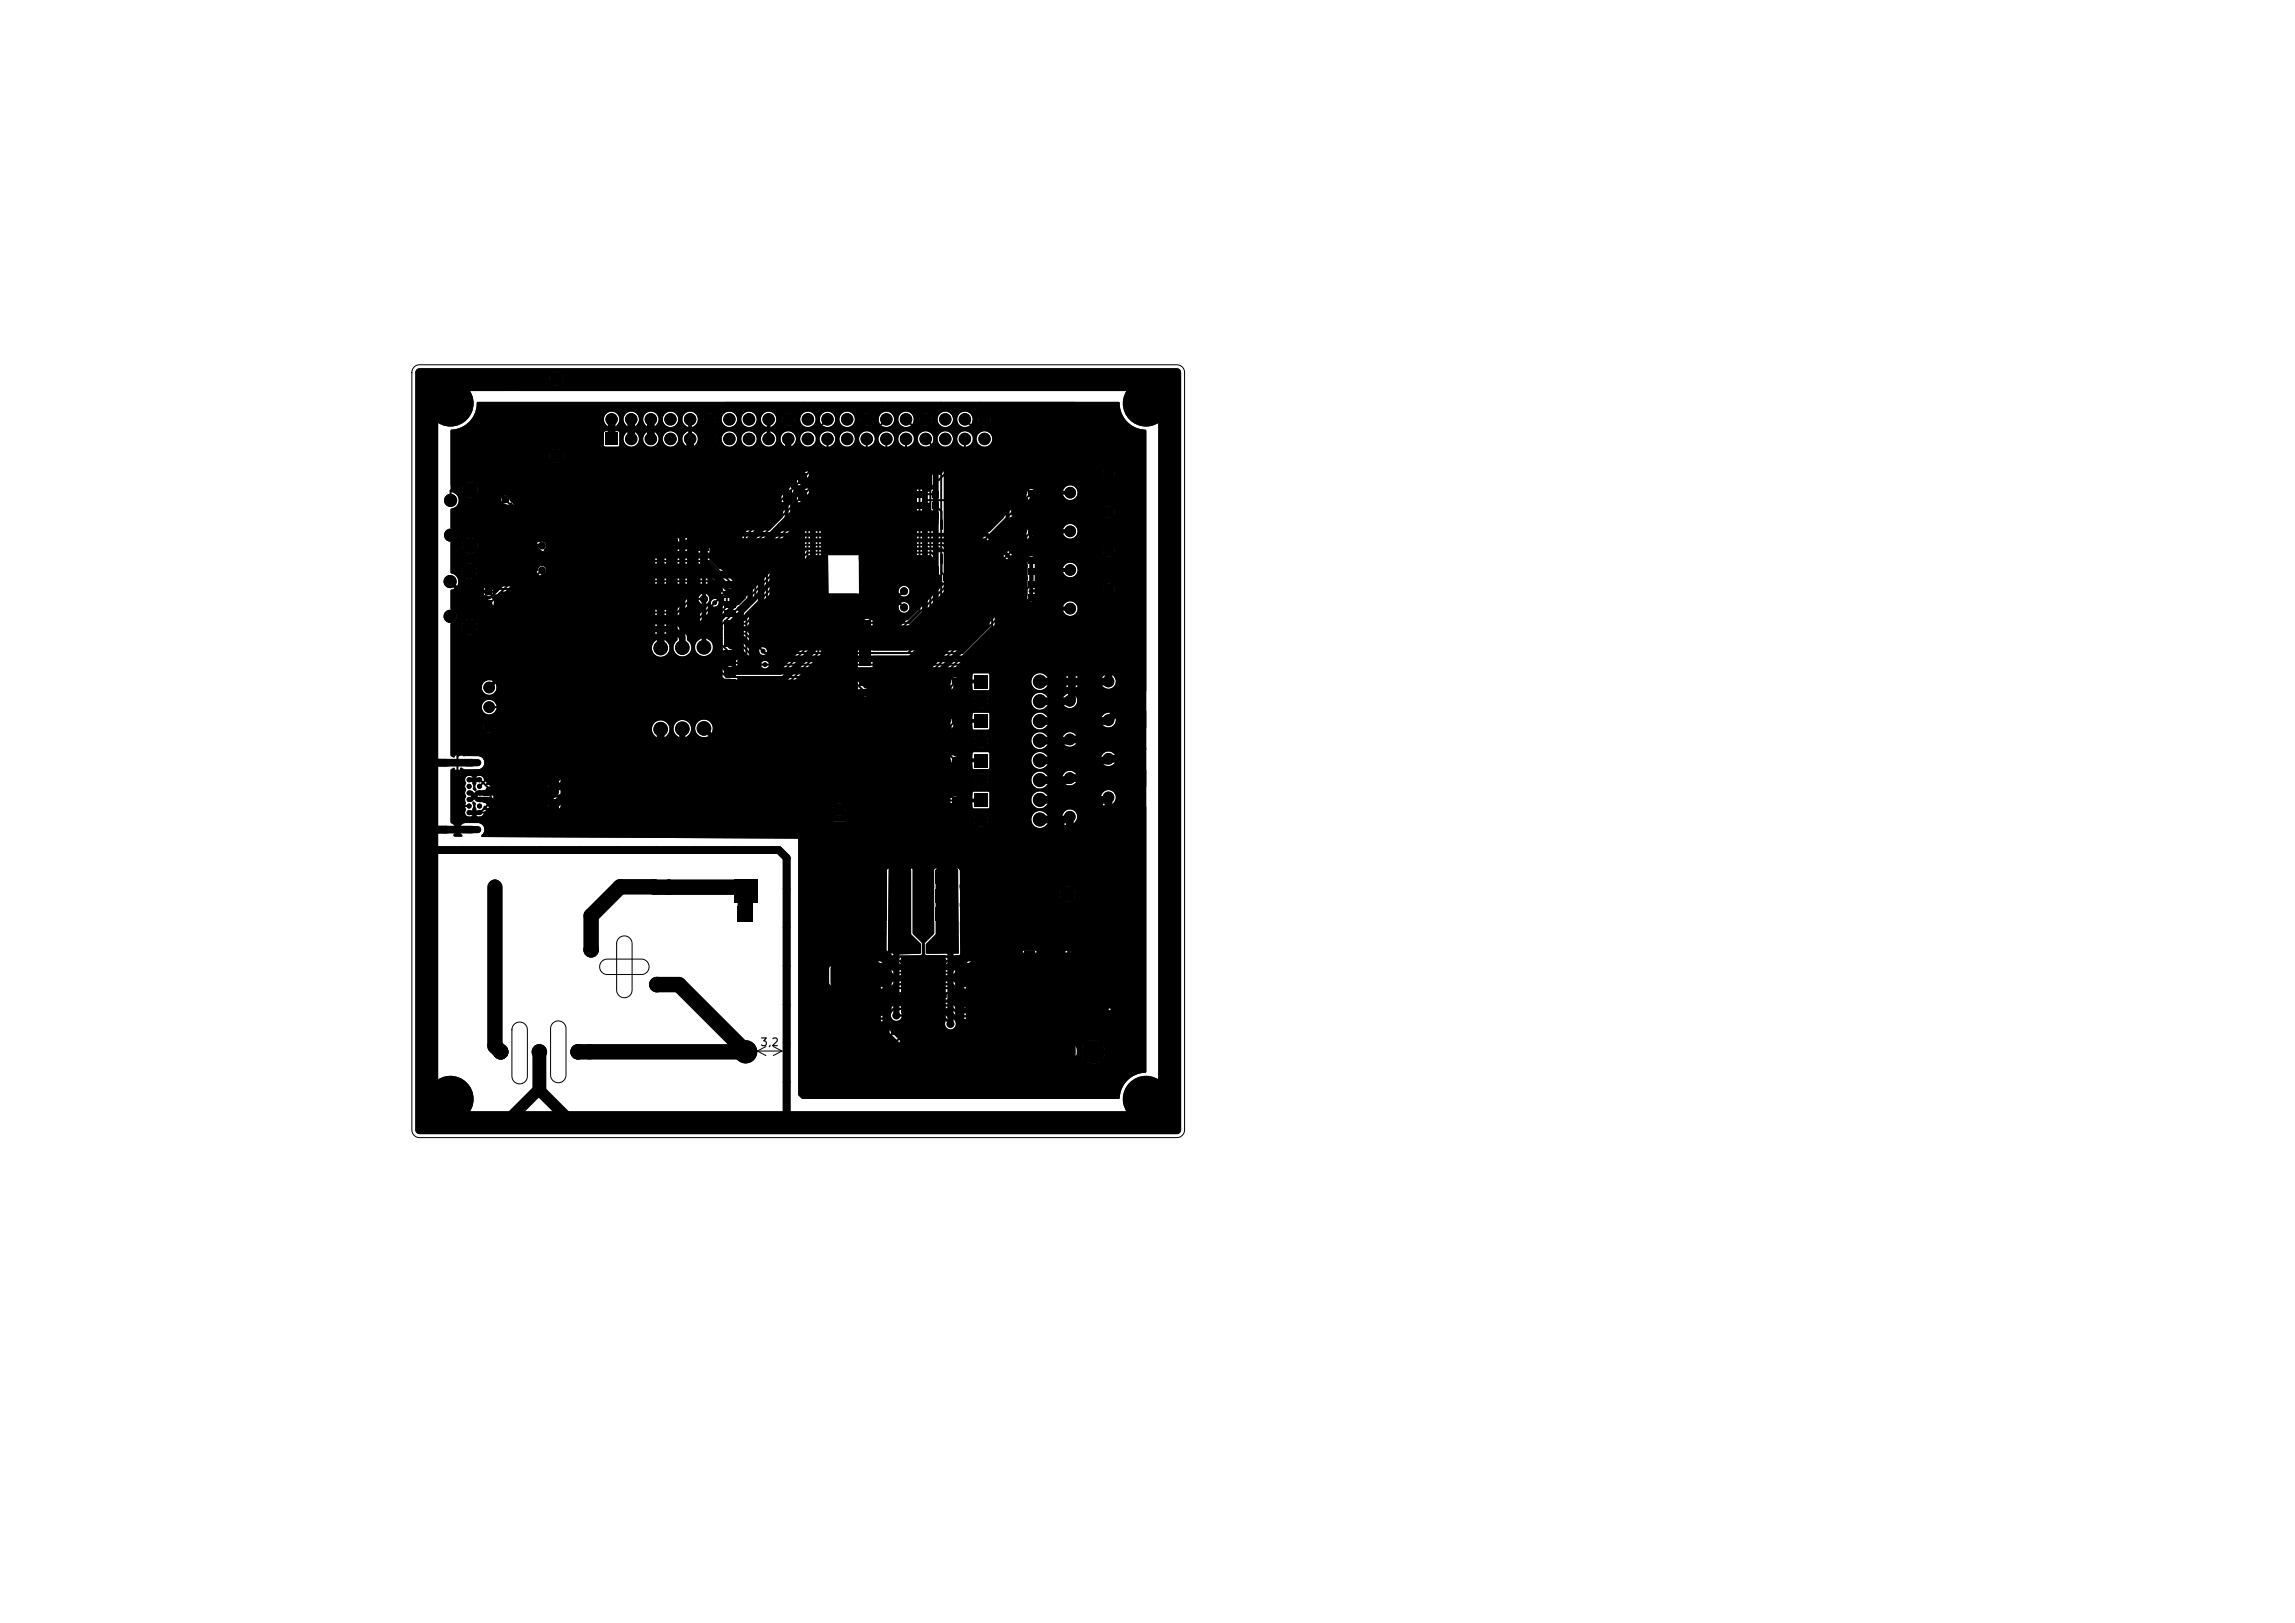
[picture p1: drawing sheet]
<svg xmlns="http://www.w3.org/2000/svg" width="297mm" height="210mm" viewBox="0 0 297 210" stroke-linecap="round" stroke-linejoin="round" font-family="sans-serif">
<defs><g id="words">
<text font-size="1" x="98.3" y="135.6">3,2</text>
</g></defs>
<path d="M53.6 47.5l.4-.2 .3-.1h98a1 1 0 0 1 1 1v98a1 1 0 0 1-1 1h-98a1 1 0 0 1-1-1v-98l.1-.4zM66.5 132.5a1 1 0 0 1 1.1-.2 1 1 0 0 1 .7 .9v6a1 1 0 0 1-1 1 1 1 0 0 1-1-1v-6v-.3zM71.5 132.4a1 1 0 0 1 1.1-.2 1 1 0 0 1 .7 .9v6a1 1 0 0 1-1 1 1 1 0 0 1-1-1v-6v-.3zM77.9 124.4l.6-.3h4.5a1 1 0 0 1 1 1 1 1 0 0 1-1 1h-4.4a1 1 0 0 1-.9-.6 1 1 0 0 1 .2-1.1zM80.1 121.4a1 1 0 0 1 1.1-.2 1 1 0 0 1 .6 .9v6a1 1 0 0 1-1 1 1 1 0 0 1-1-1v-6l.1-.4zM98 136h3.2M98 136l1.1 .6M99.1 135.4l-1.1 .6M100.1 135.4l1.1 .6M101.2 136l-1.1 .6" fill="none" stroke="#000" stroke-width=".13"/>
<g fill="#000">
<path d="M65.6 52.4h1.8v1.2h-1.8zM65.6 49.4h1.8v1.2h-1.8zM78.3 56h1.7v1.6h-1.7zM106.2 57.5h.1l.5 .3-.1 3-2.7 2.8a.64 .64 0 0 0-.6 .6l-6 5.9v7.4l-1.5 1.6h-.3a.37 .37 0 0 1-.2-.4 .37 .37 0 0 1 .4-.3l.9-1v-7.9l7.1-7.1a.64 .64 0 0 0 .6-.6l1.7-1.7v-2.5zM112.5 57.8l.4-.3 .1 .1v.9l-8.8 8.9v16.2l-3.4 3.3h-5.3l-.1-.5v-2.6a.18 .18 0 0 1 .1-.2 .18 .18 0 0 1 .2 0l2.6 2.7h.3a.51 .51 0 0 0 .8 0 .51 .51 0 0 0 0-.7 .51 .51 0 0 0-.8 0l-2.7-2.6-.3-.1a.34 .34 0 0 1-.2-.3 .34 .34 0 0 1 .2-.3h.7l1.9 1.9a.53 .53 0 0 0 .5 .6 .53 .53 0 0 0 .6-.6 .53 .53 0 0 0-.6-.5l-1.1-1h6v-.3h-.2v.3h-.5v-.3h-.2v.3h-.5v-.3h-.2v.3h-.5v-.3h-.2v.3h-.5v-.3h-.2v.3h-.5v-.3h-.2v.3h-2.3l-.7-.7h6.7v-.3h-.2v.3h-.5v-.3h-.2v.3h-.5v-.3h-.2v.3h-.5v-.3h-.2v.3h-.5v-.3h-.2v.3h-.5v-.3h-.2v.3h-3l-.4-.4h-.9h-.2v-.3h8.2v-.3h-.2v.3h-.5v-.3h-.2v.3h-.5v-.3h-.2v.3h-.5v-.3h-.2v.3h-.5v-.3h-.2v.3h-.5v-.3h-.2v.3h-4.5l.2-.3h1l.5-.4h6.5v-.2h-.2v.2h-.5v-.2h-.2v.2h-.5v-.2h-.2v.2h-.5v-.2h-.2v.2h-.5v-.2h-.2v.2h-.5v-.2h-.2v.2h-2.8l.7-.8h5.8v-.1h-.2v.1h-.5v-.1h-.2v.1h-.5v-.1h-.2v.1h-.5v-.1h-.2v.1h-.5v-.1h-.2v.1h-.5v-.1h-.2v.1h-2.1l.7-.7h5.1v-.1h-.2v.1h-.5v-.1h-.2v.1h-.5v-.1h-.2v.1h-.5v-.1h-.2v.1h-.5v-.1h-.2v.1h-.5v-.1h-.2v.1h-1.4l1.1-1.1v-6.7l12.8-12.9zM113.8 57.5h.1l.5 .3-.1 1.4-8.7 8.8v16.4l-3.7 3.6-1.8 .1-1.8 1.8-2.8 .1-.1-.2v-.8v-1.1a.19 .19 0 0 1 0-.2 .19 .19 0 0 1 .1-.2h5.6l3.7-3.6v-16.3l8.9-8.8zM117.6 57.8l.4-.3h.2l.1 .5 1.8 1.8v19.6l-3.5 3.5h-3.5a.34 .34 0 0 1-.2-.3 .34 .34 0 0 1 .2-.3h3.1l3.1-3.3v-18.8l-1.7-1.8zM119.1 57.7h.2a1.37 1.37 0 0 0 1 .1l1.2 1.2v21.1l-4.2 4.1h-4.2a.34 .34 0 0 1-.2-.3 .34 .34 0 0 1 .2-.3l3.8-.1 3.8-3.9v-20l-1.6-1.7zM121.8 59.4h.5v1h-.5zM125.2 57.8l.4-.3 .2 .1v2.3l-2 1.9a.48 .48 0 0 1-.5-.4h-.3l-.1-.2 2.2-2.3zM61.8 52h83l.1 .1a3.5 3.5 0 0 0 3.4 3.5v.1v33.7l-.1 .1h-2.6l-.1 .1v.6l-2.1 2a.97 .97 0 0 0-.9 1.1 .97 .97 0 0 0 1 .9 .97 .97 0 0 0 .9-1l1.3-1.3h2.5l.1 .2v2v.2h-2.7l-.1 .1v.5l-.1 .1h-6.3a.96 .96 0 0 0-1.4 .1 .96 .96 0 0 0 .1 1.3 .96 .96 0 0 0 1.4 0h6.2l.3 .3h2.4a.18 .18 0 0 1 .3 .2 .18 .18 0 0 1-.3 .2h-2.4l-.3 .4h-1.2a.98 .98 0 0 0-1.4 0 .98 .98 0 0 0 0 1.4 .98 .98 0 0 0 1.4 0h1.2l.1 .5 .2 .1 2.6 .1v2.2l-.1 .1-1.5-.1-1.8-1.7-.3-.1h-5.5a.96 .96 0 0 0-1.4 .1 .96 .96 0 0 0 .1 1.3 .96 .96 0 0 0 1.4 0h5l1.3 1.3 .1 1.5 2.6 .1 .1 .1v34.3v.1a3.5 3.5 0 0 0-3.4 3.3l-.1 .1h-41l-.5-.6v-5h17.6v-.5h-.7v.5h-.4v-.5h-.7v.5h-15.8v-1h17.6v-.5h-.7v.5h-.4v-.5h-.7v.5h-15.8v-5.2h11.5v-.6h-1.1v.6h-.6v-.6h-1v.6h-1v-.5h-1.2v.5h-.4v-.5h-1.1v.5h-5.1v-1h11.5v-.6h-1.1v.6h-.6v-.6h-1v.6h-1v-.6h-1.2v.6h-.4v-.6h-1.1v.6h-5.1v-4.1h4v2l.7 .6h6.9l.7-.7h.3a.26 .26 0 0 1 .1 .3 .26 .26 0 0 1-.1 .2v.3l.2 .3v.3l.3 .1 .1 .4 .4 .1v.3l.2 .1v.4l-.2 .2h-1.4l-1.2 1.2h-.3a.64 .64 0 0 0-1-.1 .64 .64 0 0 0 0 1 .64 .64 0 0 0 1-.1l.5-.1 .6-.5h.2a.76 .76 0 0 0 1.1 .4l.1 .1v.2l-.6 .6h-.7l-.1 .1 .1 1a.21 .21 0 0 1 .2 .2 .21 .21 0 0 1-.2 .3l-.1 .9 .1 .2h1l.2-.2h1.8v-.2h-.2v.2h-.5v-.2h-.2v.2h-.9v-.6l.3-.2h.5l.1 .2h.9l.1-.2 .4-.1 .8-.9h1.5l.1-1.7-.2-.1-.5-.1-.1-.1v-1.9l.1-.1h.2l.1 1.1 1.6 1.6a.73 .73 0 0 0 .5 .9 .73 .73 0 0 0 .9-.6 .78 .78 0 0 0-.9-.8l-1.1-1.1v-.2h1.1l1.3 1.3 1 .1a.62 .62 0 0 0 .9 0 .62 .62 0 0 0-.1-.9 .62 .62 0 0 0-.9 .1h-.6l-.6-.6h12v6.1l1 .9 1.3-.1 .4-.3a1.08 1.08 0 0 0 .9-1.1h.6v.5l.3 .5 .5-.6 .4 .4-.6 .5 .1 .1a1.49 1.49 0 0 0 1.7-.1l-.6-.5 .4-.4 .5 .6 .1-.1a1.49 1.49 0 0 0-.1-1.7l-.5 .6-.4-.4 .6-.5-.1-.1a1.49 1.49 0 0 0-1.7 .1l.6 .5-.4 .4-.5-.6-.3 .8h-.6l-.7-2.1v-2.8l.4-.4h4.7l.9-.9v-8l-.1-.2h-6.3l-2.5 8.9h-12l-.2-.2h6.9v-.5h-1v.5h-.6v-.5h-1.1v.5h-.9v-.5h-1.1v.5h-.4v-.5h-1.2v.5h-.6l-.6-.5-.6-.1a.24 .24 0 0 1-.1-.2 .24 .24 0 0 1 .3-.2h7.9v-.6h-1v.6h-.6v-.6h-1.1v.6h-.9v-.6h-1.1v.6h-.4v-.6h-1.2v.6h-1.6l.1-.1a.25 .25 0 0 1 .3-.4l.1-.1 .1-.3-.3-.3v-.3a.18 .18 0 0 1-.1-.2 .18 .18 0 0 1 .1-.2l.1-.2h.3l.8 .7h7l.5-.6v-2.1l-.8-.8h-6l-1.4 1.3h-.1l-.1-.1-.1-1.4-.1-.2h-.4a.54 .54 0 0 0-.7 0l-.4 .1-.1 .4h-1.2l-.2 .2v.7l.1 .3h.2h.9a.19 .19 0 0 1 .2 .2 .19 .19 0 0 1-.2 .2v.9l.2 .2a.39 .39 0 0 1 .3 .5v.3l.1 .2-.2 .3-.8 .1a.35 .35 0 0 1-.5 .2 .47 .47 0 0 0-.7 .1l-.3-.1-.1-.1h-.4a.38 .38 0 0 0-.5-.1h-1l-.2-.2a.2 .2 0 0 1 .1-.2 .2 .2 0 0 1 .2 0 .38 .38 0 0 0 0-.6v-.2h.8v.5h2.6v-.6h-1v.6h-.6v-.6l-1.8 .1 .4-.4v-.8h1.4v.6h.6v-.6v.6h-.6v-.6h-1.4v-.1a.21 .21 0 0 1-.2-.2 .21 .21 0 0 1 .2-.2h.9h.2l.1-.3v-.7l-.2-.2h-1.2l-.1-.4-.5-.1a.58 .58 0 0 0-.7 0h-.2a.44 .44 0 0 0-.3 .6v.9a.15 .15 0 0 1 0 .2 .15 .15 0 0 1-.2 0l-1.4-1.3h-6l-.9 .9h-4v-6.1h10.4v-.7h-.5v.7h-9.9v-1.1h10.4v-.7h-.5v.7h-9.9v-1.3h10.4v-.7h-.5v.7h-9.9v-1.1h10.4v-.7h-.5v.7h-9.9v-1.3h10.4v-.6h-.5v.6h-9.9v-1.2h10.4v-.6h.5v1.8h.4l.2 .1-.1 .5h-.5v1.8h.4l.2 .1-.1 .5h-.5v1.8h.5l.1 .1-.1 4.1 .2 .2h.7l.3 .1 .5-.1h2.8a.25 .25 0 0 1 .3-.2 .25 .25 0 0 1 .2 .2h2.9l.3 .1 1.2-.1 .1-.1 .1-.5h8.1v1.6h1.6l.1-.1v-1.5l-.2-.2h-1.3l-.2 .2h-8.1l-.1-.5h9.7v-.5h-.4v.5h-.5v-.5h-.4v.5h-8.4v-1h9.7v-.5h-.4v.5h-.5v-.5h-.4v.5h-8.4v-2.3h.2h1.3v-.5h17.7v-1.3h-1.6v1.3h-.6v-1.3h-1.6v1.3h-13.9v-.2h-.5v.7h-.5v-1.1h1v-.7h-.5v.7h-.5v-.7h-.5v-.5h19.2v-1.3h-1.6v1.3h-.6v-1.3h-1.6v1.3h-15.4l.1-.1h1.4v-.7h-.5v.7h-.5v-1.1l12.5-.1 .1 .6 .2-.3 .4 .4-.3 .2 .6 .2 .5-.2-.3-.2 .4-.4 .2 .3 .2-.6-.2-.4-.2 .2-.4-.3 .3-.3-.6-.1-.5 .1 .3 .3-.4 .3-.2-.2-.1 .4h-11.5v-.6h-.5v.7h-.5v-.7h-.5v-.6h.1h1.4v-.6h-.5v.6h-.5v-1.2h1v-.6h-.5v.6h-.5v-.6h-.5l-.2-.2-.9-.1-.5 .1h-1.5l-.2 .2v8.2l-1.4 1.3-1.4-1.3v-8.3l-.2-.1h-1.5l-.5-.1-.9 .1-.3 .2h-1.5v.6h-9.9v-4.6l-.1-.1-40.8-.2-.1-.1a.9 .9 0 0 0 .4-1 .9 .9 0 0 0-.8-.7h-1.8a.93 .93 0 0 0-.2 1.7l-.2 .1h-.8l-.3-.2a1.01 1.01 0 0 0 0-1.4l-.3-.2v-.5h2.2a.2 .2 0 0 0 .3 .2 .2 .2 0 0 0 0-.4 .2 .2 0 0 0-.3 .2h-2.2v-6.4l.1-.1a.31 .31 0 0 1 .5 0v3.9l1.4 1.3a.61 .61 0 0 0-.1 .7 .61 .61 0 0 0 .6 .3l.2 .3 .1-.3h.6v.3h.2a.2 .2 0 0 0 .3 .2 .2 .2 0 0 0 0-.4 .2 .2 0 0 0-.3 .2h-.2l.4-.3 .4-.2h.2l.6 .7v1.2l.2 .2h1.1l.2-.2h3.1v-.4h-.3v.4h-.5v-.4h-.2v.4h-2.1v-.8h42.8v1.3l.1 .2 .3 .2 1.4-.1 .2-.2v-.3h27.8v2.4l.2 .2 2.2-.1v-2.5h2.4v2.5l2.2 .1 .2-.2v-2.4v-.1l-.4-.1v-.1v-3.6a.97 .97 0 0 0-.1-1.3 .97 .97 0 0 0-1.4 0 .97 .97 0 0 0 0 1.4v3.5v.1h-.4l-.1 .2h-2.4l-.1-.2h-.5v-.1v-1.1a.97 .97 0 0 0-.1-1.3 .97 .97 0 0 0-1.4 0 .97 .97 0 0 0 0 1.4v1l-.3 .2v.1h-27.8v-1.1l-.1-.2-.3-.2-1.2 .1-.3 .1-.1 .2h-42.8v-.1h3.1v-.4h-.3v.4h-.5v-.4h-.2v.4h-2.1l-.1-.5-.7-.1-1.1-1-.3-.1a.32 .32 0 0 1 0-.5h.2a1.21 1.21 0 0 0 .9 .6h2.2a.41 .41 0 0 1 .7 .1l.3 .1h.9l.3 .2h1.4l.1-.2v-1.7h1.3v1.7l.2 .2h1.3l.1-.2v-.4h35.3l.1 .4 .3-.3 .1 .2 .3 .1-.4 .4h.5h.3l-.4-.4h.2l.2-.3 .3 .3 .1-.3-.1-.4-.3 .3-.2-.3h-.2l.4-.4h-.3h-.5l.4 .4h-.2l-.2 .3-.3-.3-.1 .3h-35.3v-1.3l-.1-.2h-1.3l-.2 .2h-1.3l-.2-.2h-1.3l-.2 .2h-.5l-.3-.2 55.9-.1v.9l.2 .3v1.5l.4 .7 .6 .1 .3-.2h.6h-.6v-.4h1.6l.1 .5 .3-.3 .1 .3h.2l-.3 .4 .5 .1 .4-.1-.3-.4h.2l.1-.3 .3 .3 .1-.5h5.7a1.1 1.1 0 0 0 1.5 1.1 1.1 1.1 0 0 0 .3-1.9 1.1 1.1 0 0 0-1.8 .7v.1h-5.7l-.1-.4-.3 .3v-.1l-.3-.2 .3-.3-.5-.1-.4 .1 .3 .3-.2 .1-.1 .2-.3-.3-.1 .4h-1.6v-.2h.6h-.6l-.4-.3v-1.2l.1-.2a.19 .19 0 0 1 .2-.2 .19 .19 0 0 1 .2 .3h1.2l.1 .3 .1 .1h1.9l.2-.2v-1h5.4v.2a1.1 1.1 0 0 0 1.6 .8 1.1 1.1 0 0 0 0-1.8 1.1 1.1 0 0 0-1.6 .8h-5.4v-.8l-.2-.2h-1.9l-.1 .1-.1 .5-1.1-.1-.2 .2a.18 .18 0 0 1-.2 .1 .18 .18 0 0 1-.1-.2l-1-.1-.2 .2h-55.8l.6-.5 .3 .2 1.4-.1 .1-1.8h1.3l.1 1.8 1.4 .1 .1-.2v-1.8l-.1-.1h-1.3l-.2 .2h-1.3l-.2-.2h-1.3l-.2 .2-.8 .1-.6 .5-.6-.4h-1.2l-.3 .1-.5 .3-1 .1v-.2l1.5-1.5h1l.2-.2h1.3v-.2h-.2v.2h-.5v-.2h-.2v.2h-.4v-.7h1.3v-.2h-.2v.2h-.5v-.2h-.2v.2h-.4l-.1-.3-.1-.1h-1l-.1 .4-1.6 1.6h-.2a.54 .54 0 0 0-.6-.2h-1a.58 .58 0 0 0-.7 .3 .58 .58 0 0 0 .1 .7l-.1 .3 .1 .6a.56 .56 0 0 0 0 .6l-.1 .6-.2 .1-.5-.5v-3.1h1a.2 .2 0 0 0 .2 .2 .2 .2 0 0 0 .2-.2h1v.1a.2 .2 0 0 0 .3 .1 .2 .2 0 0 0 0-.3 .2 .2 0 0 0-.3 .1h-1l-.2-.2-.2 .2h-1v-.6l.2-.1 .5 .2h1.9a.85 .85 0 0 0 .6-.7 .85 .85 0 0 0-.5-.9h60.8v.9l.2 .3v1.6l.4 .7 .6 .1 .3-.3h.6h-.6v-.3h1.6l.1 .5 .3-.3 .1 .3h.2l-.3 .4 .5 .1 .4-.1-.3-.4h.2l.1-.3 .3 .3 .1-.5h5.7v.1a1.1 1.1 0 0 0 1.6 .9 1.1 1.1 0 0 0 0-1.9 1.1 1.1 0 0 0-1.6 .9h-5.7l-.1-.4-.3 .3-.1-.2-.2-.1 .3-.3-.5-.1-.4 .1 .3 .3-.2 .1-.1 .2-.3-.3-.1 .4h-1.6v-.2h.6h-.6l-.4-.3v-1.3l.1-.2a.19 .19 0 0 1 .2-.2 .19 .19 0 0 1 .2 .3h1.2l.1 .4 .1 .1h1.9l.2-.2v-1h5.4v.2a1.1 1.1 0 0 0 1.6 .8 1.1 1.1 0 0 0 0-1.8 1.1 1.1 0 0 0-1.6 .8h-5.4v-.8l-.2-.2h-1.9l-.1 .1-.1 .4h-1.2a.21 .21 0 0 1-.2 .2 .21 .21 0 0 1-.2-.2l-1-.1-.2 .2h-62.9a.17 .17 0 0 1-.2-.2 .17 .17 0 0 1 .2-.2h4.1l.3 .3h.9l.2-.2h1.3v-.2h-.2v.2h-.5v-.2h-.2v.2h-.4v-.6h1.3v-.2h-.2v.2h-.5v-.2h-.2v.2h-.4l-.1-.3-.1-.1h-.9l-.3 .3h-4.3l-1 .9a.2 .2 0 0 1 0 .2 .2 .2 0 0 1-.3 0l-.3-.2v-3.8h4.3v.4l.2-.2 .1 .1 .3 .2-.2 .2 .2 .1 .4-.1-.2-.2 .3-.2 .1-.1 .2 .2v-.1h20.4v.1a1.14 1.14 0 0 0 1.2 1.1 1.14 1.14 0 0 0 1-1.3h.6v.2a1.14 1.14 0 0 0 1.2 1 1.14 1.14 0 0 0 1-1.2h.6v.1a1.14 1.14 0 0 0 1.7 .9 1.14 1.14 0 0 0 0-1.9 1.14 1.14 0 0 0-1.7 .9h-.6v-.2a1.14 1.14 0 0 0-1.2-.8 1.14 1.14 0 0 0-1 1h-.6v-.1a1.14 1.14 0 0 0-1.2-.9 1.14 1.14 0 0 0-1 1.1h-20.4v-.6l-.2 .2-.1-.2-.3-.1 .2-.2-.2-.1-.4 .1 .2 .2-.3 .1-.1 .2-.2-.2v.3h-4.3v-1.2h64.7v.9l.2 .3v1.6l.4 .7 .6 .1 .3-.3h.6h-.6v-.3h1.6l.1 .5 .3-.3 .1 .3h.2l-.3 .4 .5 .1 .4-.1-.3-.4h.2l.1-.3 .3 .3 .1-.5h5.7a1.1 1.1 0 0 0 1.5 1.1 1.1 1.1 0 0 0 .3-1.9 1.1 1.1 0 0 0-1.8 .7v.1h-5.7l-.1-.4-.3 .3-.1-.2-.2-.1 .3-.3-.5-.1-.4 .1 .3 .3-.2 .1-.1 .2-.3-.3-.1 .4h-1.6v-.2h.6h-.6l-.4-.3v-1.3l.1-.2a.19 .19 0 0 1 .2-.2 .19 .19 0 0 1 .2 .3h1.2l.1 .4 .1 .1h1.9l.2-.2v-1h5.4a1.1 1.1 0 0 0 1.5 1.2 1.1 1.1 0 0 0 .3-1.9 1.1 1.1 0 0 0-1.8 .6v.1h-5.4v-.8l-.2-.2h-1.9l-.1 .1-.1 .4-1.1-.1-.2 .2a.18 .18 0 0 1-.2 .1 .18 .18 0 0 1-.1-.2l-1-.1-.2 .2h-64.7v-1.4h4a.96 .96 0 0 0 .8 1 .96 .96 0 0 0 1.1-.5l3-.1 .4 .3h.9a.21 .21 0 0 1 .2-.3 .21 .21 0 0 1 .3 .3h.9l.4-.3h1.1l.3 .2h1.1l.2-.2h2.4h-2.4v-.7l-.2-.1h-1.1l-.3 .2h-1.1l-.4-.3h-.9a.21 .21 0 0 1-.3 .3 .21 .21 0 0 1-.2-.3h-.9l-.4 .3h-2.9l-.1-.1a.95 .95 0 0 0-1.1-.5 .95 .95 0 0 0-.8 .8h-4v-2.5h4v.2a.96 .96 0 0 0 1.2 .8 .96 .96 0 0 0 .7-1.2l2.2-2.1h5h.2l.1 .3 .2 .2v1.9v.1l-.4 .1v.1v.6l.1 .2h1.3l.1-.2v-.5l4.7-.1v-.1h-.1v.1h-.6v-.1h-.1v.1l-3.9 .1-.1-.4v-1.9l.4-.1 .1-.2h1.8v-.4h-.5v.4h-.4v-.4h-.5v.4h-.4v-.9h1.8v-.5h-.5v.5h-.4v-.5h-.5v.5h-.4v-.5l-.1-.3 1.3-1.3h9.8v.1a1.14 1.14 0 0 0 1.7 .9 1.14 1.14 0 0 0 0-1.9 1.14 1.14 0 0 0-1.7 .9h-9.8l1.8-1.8h10.5l.7 .7 .1 .1a1.17 1.17 0 0 0-.3 1.7 1.17 1.17 0 0 0 1.8 .1l.2 .1v.6l-.9 .8h-5.5l-4.7 4.6h-.3l-.2-.2h-.6l-.4-.3h-1.1l-.3-.3 2.3 .1v-.2h-.1v.2h-.6v-.2h-.1v.1h-2.6l-.2 .3v.7l.2 .4h1.1v-.2l.2-.2h.9l.2 .1v.5l.1 .2h1l.2-.3h.6l4.6-4.6 5.6-.1 1.2-1.1v-1l.3-.1a1.18 1.18 0 0 0 1.6 .1l.2 .1v1.5l1.9 1.7h15.8l1.6 1.6a.53 .53 0 0 0 .5 .6 .53 .53 0 0 0 .6-.5 .53 .53 0 0 0-.6-.6l-1.3-1.3h12.4v.9l.2 .3v1.6l.4 .7 .6 .1 .3-.2h.6h-.6v-.4h1.6l.1 .5 .3-.3 .1 .3h.2l-.3 .4 .5 .1 .4-.1-.3-.4 .3-.1v-.2l.3 .3 .1-.5h5.7a1.11 1.11 0 0 0 1.5 1.1 1.11 1.11 0 0 0 .3-1.9 1.11 1.11 0 0 0-1.8 .7v.1h-5.7l-.1-.4-.3 .3v-.1l-.3-.2 .3-.3-.5-.1-.4 .1 .3 .3-.2 .1-.1 .2-.3-.3-.1 .4h-1.6v-.2h.6h-.6l-.4-.3v-1.3l.1-.1a.21 .21 0 0 1 .2-.3 .21 .21 0 0 1 .2 .3h1.2l.1 .4 .1 .1h1.9l.2-.2v-1h5.4a1.1 1.1 0 0 0 1.5 1.2 1.1 1.1 0 0 0 .3-1.9 1.1 1.1 0 0 0-1.8 .6v.1h-5.4v-.8l-.2-.2h-1.9l-.1 .1-.1 .4-1.1-.1-.2 .2a.18 .18 0 0 1-.2 .1 .18 .18 0 0 1-.1-.2l-1-.1-.2 .2h-12.4l-.6-.4h-15.8l-1.5-1.5v-5h.4v2.7l.8 .9a.53 .53 0 0 0 .5 .6 .53 .53 0 0 0 .6-.5 .53 .53 0 0 0-.6-.5l-.7-.7v-2.3l10.2-10.2h17.9l.5 .5a.29 .29 0 0 1-.5 .1l-.3 .1-.2-.1h-.3l-.4-.2h-16.2l-8.1 8v5.2l-.9 1h-.6a.52 .52 0 0 0-.7 .1 .52 .52 0 0 0 .1 .7 .52 .52 0 0 0 .7-.1l.7-.1 1.3-1.2v-5.2l1.1-1.1h18.3v.2a.7 .7 0 0 0 1.1 .5 .7 .7 0 0 0 0-1.2 .7 .7 0 0 0-1.1 .5h-18.3l6.7-6.7h2.3l.1 .1 .1 4.9h4v-.4h5.1a.7 .7 0 0 0 .9 .8 .7 .7 0 0 0 .3-1.2 .7 .7 0 0 0-1.2 .3v.1h-5.1v-1.2h10.2v-.2h-.1v.2h-.5v-.2h-.2v.2h-9.4l-.1-.7h9.7v-.2h-.2v.2h-9.5l.1-2.6 .1-.1h9.1l.4 .4v.8a.61 .61 0 0 0 .7 .2v1l-.2 .1v.2h.1l.2-.2 .3 .3 .1 .7a.19 .19 0 0 1 .2 .1 .19 .19 0 0 1-.1 .2l-4.6 4.7h-4.9a.53 .53 0 0 0-.7-.1 .53 .53 0 0 0 0 .8 .53 .53 0 0 0 .7-.1h5.2l5-5.1a.42 .42 0 0 1 .3-.5v-1.1l-.3-.2v-.7l.2-.1a.41 .41 0 0 0 .6-.3l-.1-1.3-1.5-1.4h-18.3l-10.6 10.5v.1h-.4v-.6l1.7-1.6v-1.6l-2.1-2.1h-22.5l-.1-.2 .4-.4a.53 .53 0 0 0 .6-.5 .53 .53 0 0 0-.6-.6 .53 .53 0 0 0-.5 .6l-2.1 2.1h-3l-.4 .3-.4-.2h-.9l-.2 .2 .1 .9a.21 .21 0 0 1 .2 .2 .21 .21 0 0 1-.2 .2v1.1l.9 .1 1 .9h23.1l1.8-1.7 1-.1a.71 .71 0 0 0 1.1 .2 .71 .71 0 0 0-.1-1.1 .71 .71 0 0 0-1 .3h-1.3l-1.7 1.7h-22.7l-.8-.8-.1-.6a.21 .21 0 0 1-.3-.2 .21 .21 0 0 1 .3-.2v-.1l.4-.1 .4-.4h3.1l1.1-1h23.1l1.7 1.6v1.2l-1.6 1.7v2.8l-.2 .1-.4-.2a1.21 1.21 0 0 0-1.3 .3l-.2-.1v-2l2.4-2.4a.53 .53 0 0 0 .6-.5 .53 .53 0 0 0-.5-.5 .53 .53 0 0 0-.5 .6l-2.6 2.6v2.3a.38 .38 0 0 1-.5-.1 .38 .38 0 0 1 0-.5l-.1-.3-1.2-1.2-.3-.1h-11.3l-.3 .1-3.8 3.9a.5 .5 0 0 1-.3 .6v.2l-.2 .1h-5.4l-2.4 2.3a.98 .98 0 0 0-1.3 .9h-4v-7.9h1.4l.2 .6 .2-.2 .4 .3-.3 .3 .5 .1 .6-.1-.3-.3 .4-.3 .2 .2 .1-.4-.1-.6-.2 .2-.4-.3 .3-.3-.5-.1-.6 .1 .3 .3-.4 .3-.2-.2-.2 .4h-1.4v-.3l.4-.2-.3-.2 .4-.4 .2 .3 .1-.4-.1-.5-.2 .3-.4-.4 .3-.2-.4-.2v-2.4l.1-.1a1.09 1.09 0 0 0 .9-1.1 1.09 1.09 0 0 0-1-1.1v-.3h1.4l.2 .6 .2-.2 .4 .3-.3 .3 .5 .1 .6-.1-.3-.3 .4-.3 .2 .2a.98 .98 0 0 0 0-1l-.2 .2-.4-.3 .3-.3-.6-.1-.5 .1 .3 .3-.4 .3-.2-.2-.2 .4h-1.4v-3.3h1.5l.1 .6 .3-.2 .3 .3-.2 .3 .6 .1 .4-.1-.2-.3 .3-.3 .3 .2 .1-.4-.1-.6-.3 .2-.3-.3 .1-.2h4v-.6h-.5v.6h-.5v-.6h-.5v.6h-2.5l.1-.1-.6-.1-.4 .1 .2 .3-.3 .3-.3-.2-.1 .4h-1.5v-.3l.4-.2-.2-.2 .3-.4 .3 .3 .1-.4-.1-.5-.3 .3-.3-.4h6.7v-.6h-.5v.6h-.5v-.6h-.5v.6h-5.2l.2-.2-.3-.1-.1-.1v-2.4a1.11 1.11 0 0 0 1-.9 1.11 1.11 0 0 0-.6-1.2v-.2l1.4-1.4 .5-.1 .1 .1v.1l-.4 .2 .2 .3-.3 .3-.3-.2-.1 .4v.4l.1 .2 .3-.2 .3 .3-.2 .3 .4 .1h.4l.2-.1-.2-.3 .3-.3 .3 .2 .1-.6-.1-.4-.3 .2-.3-.3 .2-.3-.4-.1v-.2l2.9-.1 1.8 1.7-.1 .2h-.5l-.2 .1 .1 1.1 .9 .1 .2-.1a.19 .19 0 0 1 .2-.2 .19 .19 0 0 1 .2 .2l.7 .1 .2 .3v2.1v.2h-.5l-.1 .1v1.9l.2 .1h1.2l.9 1 .3 .1 1.9 1.8h20.4l2.4 2.3v.2a.52 .52 0 0 0 .3 .7 .52 .52 0 0 0 .7-.2 .52 .52 0 0 0-.2-.7l-3-2.9h-20.3l-1.1-1v-.3a.5 .5 0 0 0 0-.8h16.2v.3a.28 .28 0 0 0 .4 .4l.3 .3 .3 .1h2.5l.3 .2h1.4l.2-.1 .1-.3h1.2l.2-.1 1.4-1.4 32.6 .1 3.3 3.2h.2l1.8 .1a.27 .27 0 0 1 .2 .2 .27 .27 0 0 1-.1 .3l-.1 .9 .2 .2a.35 .35 0 0 1-.1 .5v.7l-8.5 8.4h-25.1a.53 .53 0 0 0-.6-.4 .53 .53 0 0 0-.5 .6 .53 .53 0 0 0 .7 .4h25.7l8.1-7.9 .1 .1 .1 .8a.25 .25 0 0 1 .1 .2 .25 .25 0 0 1-.1 .3l-.1 .9 .2 .2a.35 .35 0 0 1-.1 .5v.7l-5.2 5.1h-28.3a.52 .52 0 0 0-.8 0 .52 .52 0 0 0 .1 .7 .52 .52 0 0 0 .7-.1h28.5l2.9-2.7h6.7v2.4l.1 .2h.3l.1 .1v3.5a1.05 1.05 0 0 0-.1 1.6 1 1 0 0 0 1.1 0 1 1 0 0 0 .4-1v-4.1l.1-.1h.3l.1-.2v-2.4h2.4v2.4l.1 .2 .3 .1v1.2a.98 .98 0 0 0 .1 1.3 .98 .98 0 0 0 1.3 0 .98 .98 0 0 0 .1-1.3v-1.2l.4-.1 .1-.2v-2.4l-.1-.2h-2.2l-.1 .2h-2.4l-.1-.2h-2.1l-.2 .2h-6.7l2.5-2.5 .7-.1 .1-.2h1.2v-.2h-.1v.2h-.6v-.2h-.1v.2h-.4v-.7h1.2v-.2h-.1v.2h-.6v-.2h-.1v.2h-.4v-.2a.41 .41 0 0 1-.1-.5v-.1a.19 .19 0 0 1 .3-.2 .19 .19 0 0 1 .1 .3h1l.3-.2h1.9a1.02 1.02 0 0 0 1 .5 1.02 1.02 0 0 0 .9-.9 .97 .97 0 0 0-.7-1 .97 .97 0 0 0-1.2 .5h-1l-1-1-.1-.5-.1-.1h-1a.21 .21 0 0 1-.2 .3 .21 .21 0 0 1-.2-.3l-.8-.1-.1-.2 .2-.2h.8h8.7v.4l.2-.2 .1 .2 .3 .1-.2 .2 .4 .1 .2-.1-.2-.2 .3-.1 .1-.2 .2 .2v-.3v-.4l-.2 .2-.1-.2-.3-.1 .2-.2-.2-.1-.4 .1 .2 .2-.3 .1-.1 .2-.2-.2v.3h-8.7v-.2h1.2v-.2h-.1v.2h-.6v-.2h-.1v.2h-.4v-.7h1.2v-.2h-.1v.2h-.6v-.2h-.1v.2h-.4v-.2a.45 .45 0 0 1-.1-.5v-.1a.19 .19 0 0 1 .3-.2 .19 .19 0 0 1 .1 .3h1l.2-.3 .1-.1h2a.96 .96 0 0 0 1.4 .3 .96 .96 0 0 0 0-1.5 .96 .96 0 0 0-1.5 .3h-1.2l-.8-.8-.1-.6h-1.1a.21 .21 0 0 1-.2 .3 .21 .21 0 0 1-.2-.3h-1l-.3 .1h-1.5l-2.4-2.4-.1-.1 1.9-1.9h2.1l.3 .2h.9l.1-.1a.19 .19 0 0 1 .3-.2 .19 .19 0 0 1 .1 .3 .48 .48 0 0 1-.2 .7l-.3-.3h-.9l-.1 .1-.1 .9 .1 .7-.1 .2v1l.1 .1h9.9v.4l.2-.2 .2 .3h.2l-.2 .2 .2 .1 .4-.1-.2-.2 .3-.1 .1-.2 .2 .2v-.1v-.6l-.2 .2-.1-.2-.3-.1 .2-.2-.2-.1-.4 .1 .2 .2-.3 .1-.1 .2-.2-.2v.3h-8.8v-.2h1.2v-.2h-.1v.2h-.6v-.2h-.1v.2h-.4v-.7h1.2v-.2h-.1v.2h-.6v-.2h-.1v.2h-.4l-.1-.8 .1-.2a.19 .19 0 0 1 .3-.2 .19 .19 0 0 1 .1 .3h1l.3-.2h1.9a1.02 1.02 0 0 0 1 .5 1.02 1.02 0 0 0 .9-.9 .97 .97 0 0 0-.7-1 .97 .97 0 0 0-1.2 .5h-1l-1-1.1-.1-.5-.1-.1h-1a.21 .21 0 0 1-.2 .3 .21 .21 0 0 1-.2-.3h-1l-.3 .1h-1.7l-.1-.1v-.4h11.9v.4l.2-.2 .2 .3h.2l-.2 .2 .2 .1 .4-.1-.2-.2 .3-.1 .1-.2 .2 .2v-.3v-.4l-.2 .2-.1-.2-.3-.1 .2-.2-.2-.1-.4 .1 .2 .2-.3 .1-.1 .2-.2-.2v.3h-11.9v-2.4l1.3-1.3h.5l.3 .2h.9l.1-.1a.19 .19 0 0 1 .3-.2 .19 .19 0 0 1 .1 .3l.1 .1-.1 .4a.21 .21 0 0 1-.1 .2 .21 .21 0 0 1-.2-.1l-.2-.1h-.9l-.1 .1-.1 .9 .2 .3v.3l-.1 .2v1l.2 .1h.8l.2-.2h1.2v-.2h-.1v.2h-.6v-.2h-.1v.2h-.4v-.7h1.2v-.2h-.1v.2h-.6v-.2h-.1v.2h-.4v-.2l-.1-.2v-.4a.21 .21 0 0 1 .2-.3 .21 .21 0 0 1 .2 .3h1l.3-.2h1.9a1.02 1.02 0 0 0 1 .5 1.02 1.02 0 0 0 .9-.9 .97 .97 0 0 0-.7-1 .97 .97 0 0 0-1.2 .5h-.9l-1.1-1.2-.1-.5-.1-.1h-.9l-.1 .1a.18 .18 0 0 1-.3 .1 .18 .18 0 0 1-.1-.2h-1l-.3 .1-.9 .1-1.4 1.3a.51 .51 0 0 0-.7 .2 .51 .51 0 0 0 .2 .7v3.1l-1.8 1.8-4.5-.1-.1-.1 .1-1.3a.56 .56 0 0 0-.7-.3l-.1-.7 .3-.2 .5-.1 .1-.9h1.1l.2 .2v.7l1.1 .1 .1-.2v-1a.21 .21 0 0 1-.3-.2 .21 .21 0 0 1 .3-.2v-1l-.1-.1-1-.1-.2 .3h-1.1l-.5-.4v-.3l.2-.4 .7-.1 1.2-1.2h17.4v.4l.2-.2 .2 .3h.2l-.2 .2 .2 .1 .4-.1-.2-.2 .3-.1 .1-.2 .2 .2v-.3v-.4l-.2 .2-.1-.2-.3-.1 .2-.2-.2-.1-.4 .1 .2 .2-.3 .1-.1 .2-.2-.2v.3h-17.4l1-1.1v-2.5l.2-.2a1.03 1.03 0 0 0 1.5 .2 1.03 1.03 0 0 0 0-1.5 1.03 1.03 0 0 0-1.5 .1l-.2-.2v-.6l-.6-.7 .1-.5h.7l.1 .4 .2-.2 .2 .3h.2l-.3 .3 .5 .1 .3-.1-.3-.3h.2l.2-.3 .2 .2 .1-.6-.1-.1-.2 .2-.2-.2-.2-.1 .3-.3h-.5h-.3l.3 .3-.2 .1-.2 .2-.2-.2-.1 .3h-.7a1.01 1.01 0 0 0-1.2-.9 1.01 1.01 0 0 0-.8 1.3 1.01 1.01 0 0 0 1.4 .6l.5 .4v.4l-.2 .1a1.01 1.01 0 0 0-1.6 .2 1.01 1.01 0 0 0 .5 1.5v.8l-2.8 2.8h-1l-.1 1.2 .2 .3v.4l-.5 .3h-.7l-.2-.3-1 .1-.1 .1v.9l.1 .1a.19 .19 0 0 1 .2 .3 .19 .19 0 0 1-.3 .1l-.1 .2h-.4l-.3-.3h-1l-.2 .2 .1 .9 .1 .1h1l.3-.2h.3l.3 .2h1l.1-.1 .1-.6 .1-.2h.7l.1 .9 .8 .1 .2 .3v1.4l-.5 .3v.5v.1h-19.9h-.1v-.2l1.2-1.3 .1-2.1v-.1l.4-.1v-1.5h.4v1.4l.2 .2h1.2l.2-.1v-.5h12.8v-.1h-.3v.1h-.4v-.1h-.3v.1h-11.8v-.7h12.8v-.1h-.3v.1h-.4v-.1h-.3v.1h-11.8v-.4l-.2-.1h-1.2l-.2 .2h-.4l-.2-.2a.23 .23 0 0 1-.2-.2 .23 .23 0 0 1 .2-.2l.2-.2v-1.4h.4l.1 1.5h1.4v-1.6l-1.3-.1-.2 .2h-.4l-.2-.2h-1.2l-.2 .2v1.4l.2 .2a.23 .23 0 0 1 .2 .2 .23 .23 0 0 1-.2 .2l-.2 .2v1.4l.2 .3v1.8l-1.7 1.7h-5l-.2 .1-1.5 1.4h-.8l-.1-.3-.2-.1h-1.4l-.3 .2h-.4a1.19 1.19 0 0 0-1.6 0 1.16 1.16 0 0 0-1.4-.1l-.1 .4-17.1-.1-.9-.8h23.2v-.4h-.4v.4h-.6v-.4h-.4v.4h-21.8h20.8v-.2h-.3v.2h-.4v-.2h-.3v.2h-19.8h19.1v-.2h-.2v.2h-.4v-.2h-.3v.2l-18.2-.1v-.5h20.8v-.2h-.3v.2h-.4v-.2h-.3v.2h-19.8l19.1-.1v-.1h-.2v.1h-.4v-.1h-.3v.1h-18.2v-.3h23.2v-.4h-.4v.4h-.6v-.4h-.4v.4h-21.8l-.1-.3-.5-.1v-.2v-2.3l-.5-.6v-.7l-.1-.1h-.7l-2.5-2.5h-4.2l-1.4 1.3h-.2l-.1-.1v-2.3h64v-.2v.2h-.5v-.2v.2h-63.5v-1.5h12.8l.1 .5 .3-.2 .3 .3-.2 .3a.9 .9 0 0 0 .8 0l-.1-.1h50v-.3v.3h-.5v-.3v.3h-49.5l-.1-.2 .3-.3 .3 .2a.9 .9 0 0 0 0-.8l-.3 .2-.3-.3 .2-.3-.5-.1-.3 .1 .2 .3-.3 .3-.3-.2-.1 .3h-12.8v-2.9h19.8v1.6l.2 .2h1.7l.2-.2v-.9h.5v.2a1.01 1.01 0 0 0 1.1 .9 1.01 1.01 0 0 0 .9-1.1h.5v.2a1.01 1.01 0 0 0 1.1 .9 1.01 1.01 0 0 0 .9-1.1h.6v.2a1.01 1.01 0 0 0 1.1 .9 1.01 1.01 0 0 0 .9-1.1h.5v.2a1 1 0 0 0 1.1 .9 1 1 0 0 0 .9-1.1h.8v.5l.3-.3 .1 .3 .2 .1-.2 .2 .4 .1 .3-.1-.2-.2 .2-.1 .1-.3 .3 .3v-.5h.8a1.01 1.01 0 0 0 1 1.1 1.01 1.01 0 0 0 1-1.1h.5v.2a1.01 1.01 0 0 0 1.1 .9 1.01 1.01 0 0 0 .9-1.1h.6v.2a1.01 1.01 0 0 0 1.1 .9 1.01 1.01 0 0 0 .9-1.1h.5v.2a1.01 1.01 0 0 0 1.1 .9 1.01 1.01 0 0 0 .9-1.1h.5v.2a1.01 1.01 0 0 0 1.1 .9 1.01 1.01 0 0 0 1-1.1h.5v.2a1.01 1.01 0 0 0 1.1 .9 1.01 1.01 0 0 0 .9-1.1h.5v.2a1.01 1.01 0 0 0 1.1 .9 1.01 1.01 0 0 0 .9-1.1h.6v.2a1.01 1.01 0 0 0 1.1 .9 1.01 1.01 0 0 0 .9-1.1h.5v.2a1.01 1.01 0 0 0 1.1 .9 1.01 1.01 0 0 0 .9-1.1h.5v.2a1.01 1.01 0 0 0 1.1 .9 1.01 1.01 0 0 0 1-1.1h.5v.2a1.01 1.01 0 0 0 1.1 .9 1.01 1.01 0 0 0 .9-1.1h.5v.2a1.01 1.01 0 0 0 1.6 .8 1.01 1.01 0 0 0 0-1.8 1.01 1.01 0 0 0-1.6 .8h-.5v-.2a1.01 1.01 0 0 0-1.1-.7 1.01 1.01 0 0 0-.9 .9h-.5l-.1-.2a1.01 1.01 0 0 0-1-.7 1.01 1.01 0 0 0-1 .9h-.5v-.2a1.01 1.01 0 0 0-1.1-.7 1.01 1.01 0 0 0-.9 .9h-.5l-.1-.2a1.01 1.01 0 0 0-1-.7 1.01 1.01 0 0 0-.9 .9h-.6v-.2a1.01 1.01 0 0 0-1.1-.7 1.01 1.01 0 0 0-.9 .9h-.5v-.2a1.01 1.01 0 0 0-1.1-.7 1.01 1.01 0 0 0-.9 .9h-.5l-.1-.2a1.01 1.01 0 0 0-1-.7 1.01 1.01 0 0 0-1 .9h-.5v-.2a1.01 1.01 0 0 0-1.1-.7 1.01 1.01 0 0 0-.9 .9h-.5l-.1-.2a1.01 1.01 0 0 0-1-.7 1.01 1.01 0 0 0-.9 .9h-.6v-.2a1.01 1.01 0 0 0-1.1-.7 1.01 1.01 0 0 0-.9 .9h-.5v-.2a1.01 1.01 0 0 0-1.1-.7 1.01 1.01 0 0 0-.9 .9h-.8v-.3l-.3 .3-.1-.3-.2-.1 .2-.2-.3-.1-.4 .1 .2 .2-.3 .2v.2l-.3-.3v.3h-.8a1.01 1.01 0 0 0-1-.9 1.01 1.01 0 0 0-1 .9h-.5l-.1-.2a1.01 1.01 0 0 0-1-.7 1.01 1.01 0 0 0-.9 .9h-.6v-.2a1.01 1.01 0 0 0-1.1-.7 1.01 1.01 0 0 0-.9 .9h-.5v-.2a1.01 1.01 0 0 0-1.1-.7 1.01 1.01 0 0 0-.9 .9h-.5l-.1-.8-.1-.1h-1.7l-.2 .2h-19.8v-.3l.1-.1a3.4 3.4 0 0 0 2.7-1.4h17v.2a1.01 1.01 0 0 0 1.1 .9 1.01 1.01 0 0 0 1-1.1h.5v.2a1.01 1.01 0 0 0 1.1 .9 1.01 1.01 0 0 0 .9-1.1h.5v.2a1.01 1.01 0 0 0 1.1 .9 1.01 1.01 0 0 0 .9-1.1h.6v.2a1.01 1.01 0 0 0 1.1 .9 1.01 1.01 0 0 0 .9-1.1h.5v.2a1 1 0 0 0 1.1 .9 1 1 0 0 0 .9-1.1h.8v.4l.3-.2 .1 .3h.2l-.2 .3 .4 .1 .3-.1-.2-.3h.2l.1-.3 .3 .2v-.4h.8a1.01 1.01 0 0 0 1 1.1 1.01 1.01 0 0 0 1-1.1h.5v.2a1.01 1.01 0 0 0 1.1 .9 1.01 1.01 0 0 0 .9-1.1h.6v.2a1 1 0 0 0 1.1 .9 1 1 0 0 0 .9-1.1h.7l.1 .4 .2-.2 .2 .3h.2l-.3 .3 .5 .1 .3-.1-.3-.3h.2l.2-.3 .2 .2 .1-.4h.7a1.01 1.01 0 0 0 1 1.1 1.01 1.01 0 0 0 1.1-1.1h.5v.2a1.01 1.01 0 0 0 1.1 .9 1.01 1.01 0 0 0 .9-1.1h.5v.2a1 1 0 0 0 1.1 .9 1 1 0 0 0 .9-1.1h.8l.1 .4 .2-.2 .2 .3h.1l-.2 .3 .4 .1 .3-.1-.2-.3h.2l.2-.3 .2 .2 .1-.4h.7a1.01 1.01 0 0 0 1 1.1 1.01 1.01 0 0 0 1-1.1h.5v.2a1 1 0 0 0 1.1 .9 1 1 0 0 0 1-1.1h.7l.1 .4 .2-.2 .2 .3h.2l-.3 .3 .5 .1 .3-.1-.3-.3h.2l.2-.3 .2 .2 .1-.4h.7a1.01 1.01 0 0 0 1.4 1 1.01 1.01 0 0 0 .3-1.7 1.01 1.01 0 0 0-1.6 .5l-.1 .2h-.7l-.1-.3-.2 .2-.2-.2-.2-.1 .3-.3h-.5h-.3l.3 .3-.2 .1-.2 .2-.2-.2-.1 .3h-.7a1 1 0 0 0-1-.9 1 1 0 0 0-1.1 .9h-.5v-.2a1.01 1.01 0 0 0-1.1-.7 1.01 1.01 0 0 0-.9 .9h-.7l-.1-.3-.2 .2-.2-.2-.2-.1 .2-.3h-.3h-.4l.2 .3-.2 .2-.1 .1-.2-.2-.1 .3h-.8a1.01 1.01 0 0 0-1-.9 1.01 1.01 0 0 0-1 .9h-.5v-.2a1.01 1.01 0 0 0-1.1-.7 1.01 1.01 0 0 0-.9 .9h-.5l-.1-.2a1.01 1.01 0 0 0-1-.7 1.01 1.01 0 0 0-1 .9h-.7l-.1-.3-.2 .2-.2-.2-.2-.1 .3-.3h-.3h-.5l.3 .3-.3 .2-.1 .1-.2-.2-.1 .3h-.7a1.01 1.01 0 0 0-1-.9 1.01 1.01 0 0 0-1 .9h-.6v-.2a1.01 1.01 0 0 0-1.1-.7 1.01 1.01 0 0 0-.9 .9h-.5v-.2a1.01 1.01 0 0 0-1.1-.7 1.01 1.01 0 0 0-.9 .9h-.8v-.3l-.3 .2-.1-.2-.2-.1 .2-.3h-.3h-.4l.2 .3-.3 .2v.1l-.3-.2v.3h-.8a1.01 1.01 0 0 0-1-.9 1.01 1.01 0 0 0-1 .9h-.5l-.1-.2a1.01 1.01 0 0 0-1-.7 1.01 1.01 0 0 0-.9 .9h-.6v-.2a1.01 1.01 0 0 0-1.1-.7 1.01 1.01 0 0 0-.9 .9h-.5v-.2a1.01 1.01 0 0 0-1.1-.7 1.01 1.01 0 0 0-.9 .9h-.5l-.1-.2a1.01 1.01 0 0 0-1-.7 1.01 1.01 0 0 0-1 .9h-17l.4-.9zM61.8 52h83l.1 .1a3.5 3.5 0 0 0 3.4 3.5v.1v83l-.1 .1a3.4 3.4 0 0 0-3.3 3.3l-.1 .1h-41l-.5-.6v-33l-.1-.1-40.8-.2-.1-.1v-.1a.86 .86 0 0 0 .4-.9 .86 .86 0 0 0-.8-.7l-3.5-.1-.1-.1v-.3h2.2a.2 .2 0 0 0 .2 .2 .2 .2 0 0 0 .2-.2h1a.2 .2 0 0 0 .3 .2 .2 .2 0 0 0 0-.4 .2 .2 0 0 0-.3 .2h-1l-.2-.2-.2 .2h-2.2v-5.2h1.9l.1 .5-.1 .5a.9 .9 0 0 1 0 .9l.1 .4a.55 .55 0 0 0 0 .7l-.1 .6 .1 .4a.55 .55 0 0 0 .1 .7 .55 .55 0 0 0 .8 0 .55 .55 0 0 0-.1-.8v-.1a.8 .8 0 0 0 0-.8 .31 .31 0 0 1 .4 0 .31 .31 0 0 1 0 .4l.2 .5a.53 .53 0 0 0 .1 .9 .53 .53 0 0 0 .8-.4l1.2-1.4v-1.6l-.4-.5h7.6a.7 .7 0 0 0 .8 .8h.5v.2l-1.2 1.2a.71 .71 0 0 0 .3 1 .71 .71 0 0 0 .9-.3l10.4-10.3h1.7v.5l.4 .5v1.4l.2 .3 7.5 7.5 .2 .1h11.4l3.2 3v26.9l4.1 4.1 26.1 .1 1.9-1.8v-.9h.6v.5l.3 .5 .5-.6 .4 .4-.6 .5a1.48 1.48 0 0 0 1.8 0l-.6-.5 .4-.4 .5 .6 .1-.1a1.49 1.49 0 0 0-.1-1.7l-.5 .6-.4-.4 .6-.5-.1-.1a1.49 1.49 0 0 0-1.7 .1l.6 .5-.4 .4-.5-.6-.3 .8h-.6l.1-.8 4.1-3.5 .1-.2v-6.3l-2.1-2.1-14.8-.1-2 2v7.7l-2.4 2.3h-5.6l-2.6-2.6v-7.7l-.1-.2-1.4-1.2-2.9-17.1-.2-.2h-2l-1.3-1.3h1.5l.1 .4 .3-.3 .1 .2 .3 .1-.4 .4h.5h.3l-.4-.4h.2l.2-.3 .3 .3 .1-.3-.1-.4-.3 .3-.2-.3h-.2l.4-.4h-.5h-.3l.4 .4h-.2l-.2 .3-.3-.3-.1 .3h-1.5l-1.4-1.3-.3-.2h-11.5l-6.9-6.8v-1.2a1.13 1.13 0 0 0 .4-1h.6v.5l.5 .6v.7l.1 .3 6.1 6h15.6l6.3 6.4v2.3l-.9 1.2-.1 .2-.1 10.4 .7 .8v7.4a.72 .72 0 0 0 .6 1.1 .72 .72 0 0 0 .6-1.1v-7.2l.1-.1 2.4-.1 .2-.2v-1.4l-1.2-1.2v-8.4l-.1-.2-.9-1.1v-2.7l-.2-.3-7-7h-15.6l-5.4-5.4v-.4a1.17 1.17 0 0 0 .5-1.1h.6v.1a1.24 1.24 0 0 0 1.5 1.1l4.7 4.7 .3 .1h16.3l9.2 9.2v1.9l-1.1 1.2v8.2l-1.2 1.3v1.4l.2 .2h2.4l.1 .1v8.4a.72 .72 0 0 0 .6 1.1 .72 .72 0 0 0 .6-1.1v-8.4l.1-.1 .5-.1 .1-.1-.1-7.8h13l.1 .6 .2-.3 .4 .4-.3 .2 .5 .2 .6-.2-.3-.2 .4-.4 .2 .3 .2-.6-.2-.4-.2 .2-.4-.3 .3-.3-.5-.1-.6 .1 .3 .3-.4 .3-.2-.2-.1 .4h-13v-3l-.1-.2-1.1-1v-2.4l-3-3h6.1l.1 .5 .3-.3 .1 .3h.2l-.3 .4 .5 .1 .4-.1-.3-.4h.2l.1-.3 .3 .3 .1-.5h5.7a1.14 1.14 0 0 0 .7 1.1 1.14 1.14 0 0 0 1.3-.4h2.8a1.1 1.1 0 0 0 1.1-1.3 .97 .97 0 0 0-.9-.7 .97 .97 0 0 0-.9 .6h-2.2a1.11 1.11 0 0 0-1.2-.3 1.11 1.11 0 0 0-.7 1h-5.7l-.1-.4-.3 .3v-.1l-.3-.2 .3-.3-.5-.1-.4 .1 .3 .3-.2 .1-.1 .2-.3-.3-.1 .4h-6.1l-6.8-6.8h-16.4l-4.6-4.6a1.15 1.15 0 0 0-.9-1.5 1.15 1.15 0 0 0-1.3 1.1h-.6v-.2a1.14 1.14 0 0 0-1.2-.8 1.14 1.14 0 0 0-1 1h-.6v-.1a1.14 1.14 0 0 0-1.2-.9 1.14 1.14 0 0 0-1 1.1h-1.7l4-4h7.8l1-.1 .1 .1v1.3l.1 .2h5h.2l.1 .2 .1 1.9 4.9 4.9h10.4l5 5 1.8 .1a.53 .53 0 0 0 .7 .1 .53 .53 0 0 0 0-.8 .53 .53 0 0 0-.7 .1l-1.5-.1-.6-.6h4.7v1.8l.2 .2h1.9l.2-.2v-1h5.4a1.14 1.14 0 0 0 .7 1.1 1.14 1.14 0 0 0 1.3-.3h7.8a.98 .98 0 0 0 1-1.5 .98 .98 0 0 0-1.8 .1h-7a1.15 1.15 0 0 0-1.2-.4 1.15 1.15 0 0 0-.8 1h-5.4v-.8l-.2-.2h-1.9l-.2 .2h-4.7l-1.8-1.7h6.8l.1 .5 .3-.3 .1 .3h.2l-.3 .4 .5 .1 .4-.1-.3-.4h.2l.1-.3 .3 .3 .1-.5h5.7a1.14 1.14 0 0 0 .7 1.1 1.14 1.14 0 0 0 1.3-.4h2.8a.96 .96 0 0 0 1-1.4 .96 .96 0 0 0-1.7 0h-2.1a1.15 1.15 0 0 0-1.2-.3 1.15 1.15 0 0 0-.8 1h-5.7l-.1-.4-.3 .3-.1-.2-.2-.1 .3-.3-.5-.1-.4 .1 .3 .3-.2 .1-.1 .2-.3-.3-.1 .4h-6.8l-2.8-2.7h-10.3l-4.5-4.6-.1-1.6a.34 .34 0 0 1 .4-.2 .34 .34 0 0 1 .3 .2v1l4.6 4.6h15.4l.8 .7a.53 .53 0 0 0 .5 .6 .53 .53 0 0 0 .5-.5 .53 .53 0 0 0-.6-.5l-.3-.4h2.6v1.8l.2 .2h1.9l.2-.2v-1h5.4a1.14 1.14 0 0 0 .7 1.1 1.14 1.14 0 0 0 1.3-.3h7.7a.96 .96 0 0 0 1.1-.6 .96 .96 0 0 0-.4-1.2 .96 .96 0 0 0-1.3 .4h-7.1a1.15 1.15 0 0 0-1.2-.4 1.15 1.15 0 0 0-.8 1h-5.4v-.8l-.2-.2h-1.9l-.2 .2h-2.6l-.7-.6h-15.3l-4.2-4.2-.1-.7a.35 .35 0 0 1 .5-.2 .35 .35 0 0 1 .2 .4l4 4h13.5l.5-.4h4.5l.1 .5 .3-.3 .1 .3h.2l-.3 .4 .5 .1 .4-.1-.3-.4h.2l.1-.3 .3 .3 .1-.5h5.7a1.14 1.14 0 0 0 .7 1.1 1.14 1.14 0 0 0 1.3-.4l2.6 .1a.97 .97 0 0 0 1.2-.6 .97 .97 0 0 0-.4-1.2 .97 .97 0 0 0-1.3 .3h-2.2a1.11 1.11 0 0 0-1.2-.3 1.11 1.11 0 0 0-.7 1h-5.7l-.1-.4-.3 .3-.1-.2-.2-.1 .3-.3-.5-.1-.4 .1 .3 .3-.2 .1-.1 .2-.3-.3-.1 .4h-4.5l2-2a.53 .53 0 0 0 .5-.5 .53 .53 0 0 0-.6-.5 .53 .53 0 0 0-.4 .6l-2.2 2.1h-13.1l-3.5-3.4-.1-.2 .3-.1h.4l3.2 3.2h9.2l2.7-2.6h5.8v1.8l.2 .2h1.9l.2-.2v-1h5.4a1.14 1.14 0 0 0 .7 1.1 1.14 1.14 0 0 0 1.3-.3h7.5a.97 .97 0 0 0 1.3-.4 .97 .97 0 0 0-.4-1.3 .97 .97 0 0 0-1.3 .3h-7.2a1.11 1.11 0 0 0-1.2-.3 1.11 1.11 0 0 0-.7 .9h-5.4v-.8l-.2-.2h-1.9l-.2 .2h-5.8l1.7-1.7h4.4l.1 .5 .3-.3 .1 .3h.2l-.3 .4 .4 .1 .5-.1-.3-.4 .3-.1v-.2l.3 .3 .1-.5h5.7v.1a1.14 1.14 0 0 0 .8 1 1.14 1.14 0 0 0 1.2-.4l2.4 .1a.96 .96 0 0 0 1.3-.3 .96 .96 0 0 0-.2-1.3 .96 .96 0 0 0-1.3 .1h-2.3a1.11 1.11 0 0 0-1.2-.3 1.11 1.11 0 0 0-.7 1h-5.7l-.1-.4-.3 .3v-.1l-.3-.2 .3-.3-.5-.1-.4 .1 .3 .3-.2 .1-.1 .2-.3-.3-.1 .4h-4.4l2-2a.51 .51 0 0 0 .4-.5 .51 .51 0 0 0-.5-.5 .51 .51 0 0 0-.5 .6l-6 6h-8.8l-2.3-2.3 .1-.2h.9h.3l.3 .8 1.1 1h7.6l6.4-6.3h3.1v1.8l.2 .2h1.9l.2-.2v-1h5.4v.2a1.14 1.14 0 0 0 .8 1 1.14 1.14 0 0 0 1.2-.4h7.3a.96 .96 0 0 0 1.4-.1 .96 .96 0 0 0-.1-1.4 .96 .96 0 0 0-1.4 .1h-7.3a1.11 1.11 0 0 0-1.2-.3 1.11 1.11 0 0 0-.7 .9h-5.4v-.8l-.2-.2h-1.9l-.2 .2h-3.1l6-6v-2.6h8.8v.1a.95 .95 0 0 0 1.5 .8 .95 .95 0 0 0 0-1.7 .95 .95 0 0 0-1.5 .8h-8.8v-4.7l1.6-1.6h2.6l.1 4.6a.51 .51 0 0 0 .2 .7 .51 .51 0 0 0 .7-.2v-1.3h8.9v.4l.2-.2 .1 .2 .3 .1-.2 .2 .2 .1 .4-.1-.2-.2 .3-.1 .1-.2 .2 .2v-.3v-.4l-.2 .2-.1-.2-.3-.1 .2-.2-.2-.1-.4 .1 .2 .2-.3 .1-.1 .2-.2-.2v.3h-8.9v-2.5h3.6a.96 .96 0 0 0 1.3 .9 .96 .96 0 0 0 .4-1.5 .96 .96 0 0 0-1.6 .4l-.1 .2h-3.6v-1a.5 .5 0 0 0-.3-.7 .5 .5 0 0 0-.7 .4h-2.6l1.2-1.2h11.3v.4l.2-.2 .2 .3h.2l-.2 .2 .2 .1 .4-.1-.2-.2 .3-.1 .1-.2 .2 .2v-.3v-.4l-.2 .2-.1-.2-.3-.1 .2-.2-.2-.1-.4 .1 .2 .2-.3 .1-.1 .2-.2-.2v.3h-11.3l1.9-1.9a.51 .51 0 0 0 .5-.6h3.6v.1a.96 .96 0 0 0 1.5 .8 .96 .96 0 0 0 0-1.7 .96 .96 0 0 0-1.5 .8h-3.6a.53 .53 0 0 0-.7-.3 .53 .53 0 0 0-.3 .5l-4.8 4.8v7.3l-11.9 11.9h-7.3l-.7-.7a.26 .26 0 0 1 0-.4 .26 .26 0 0 1 .4 .1l.1 .2 .6 .5 6.1-.1 11.7-11.6v-10.3l4.5-4.4h11.2v.4l.2-.2 .2 .3h.2l-.2 .2 .2 .1 .4-.1-.2-.2 .3-.1 .1-.2 .2 .2v-.3v-.4l-.2 .2-.1-.2-.3-.1 .2-.2-.2-.1-.4 .1 .2 .2-.3 .1-.1 .2-.2-.2v.3h-11.2l1.8-1.9a.56 .56 0 0 0 .5-.6h3.6v.1a.96 .96 0 0 0 1.5 .8 .96 .96 0 0 0 0-1.7 .96 .96 0 0 0-1.5 .8l-3.6-.1a.53 .53 0 0 0-.6-.3 .53 .53 0 0 0-.4 .6l-6.4 6.4-.1 10.3-11.2 11.3h-4.3l-.1-.1 .1-1.6h1.8l.2-.1v-4.9v-.3l.2-.1h4.5l4.5-4.5v-19.1h20.7v.4l.2-.2 .2 .3h.2l-.2 .2 .2 .1 .4-.1-.2-.2 .3-.1 .1-.2 .2 .2v-.3v-.4l-.2 .2-.1-.2-.3-.1 .2-.2-.2-.1-.4 .1 .2 .2-.3 .1-.1 .2-.2-.2v.3h-20.7v-2.5l-1.4-1.5 .1-.5h.5v.2a1.01 1.01 0 0 0 1.1 .9 1.01 1.01 0 0 0 .9-1.1h.6v.2a1.01 1.01 0 0 0 1.1 .9 1.01 1.01 0 0 0 .9-1.1h.5v.2a1.01 1.01 0 0 0 1.5 .8 1.01 1.01 0 0 0 0-1.8 1.01 1.01 0 0 0-1.5 .8h-.5l-.1-.2a1.01 1.01 0 0 0-1-.7 1.01 1.01 0 0 0-.9 .9h-.6v-.2a1.01 1.01 0 0 0-1.1-.7 1.01 1.01 0 0 0-.9 .9h-.5v-.2a1.08 1.08 0 0 0-1.8-.4l-.1-.1-.1-.6-.6-.7 .1-.5h.7l.1 .4 .2-.2 .2 .3h.2l-.3 .3 .5 .1 .3-.1-.3-.3h.2l.2-.3 .2 .2 .1-.4h.7a1.01 1.01 0 0 0 1 1.1 1.01 1.01 0 0 0 1-1.1h.6v.2a1 1 0 0 0 1.1 .9 1 1 0 0 0 .9-1.1h.7l.1 .4 .2-.2 .2 .3h.2l-.3 .3 .3 .1 .5-.1-.3-.3h.2l.2-.3 .2 .2 .1-.3-.1-.4-.2 .2-.2-.2-.2-.1 .3-.3h-.3h-.5l.3 .3-.2 .1-.2 .2-.2-.2-.1 .3h-.7a1 1 0 0 0-1-.9 1 1 0 0 0-1 .9h-.6v-.2a1.01 1.01 0 0 0-1.1-.7 1.01 1.01 0 0 0-.9 .9h-.7l-.1-.3-.2 .2-.2-.2-.2-.1 .3-.3h-.3h-.5l.3 .3-.2 .1-.2 .2-.2-.2-.1 .3h-.7a1.01 1.01 0 0 0-1.3-.9 1.01 1.01 0 0 0-.7 1.3 1.01 1.01 0 0 0 1.4 .6l.5 .5v.4h-.2a1.01 1.01 0 0 0-1.6 .1 1.01 1.01 0 0 0 .5 1.6l.1 .9 1.7 1.7v18.4l-2.8 2.8h-2.8h-.2v-.3v-2.5l.1-.3h3.2l.1 .1a.72 .72 0 0 0 .8 .7 .72 .72 0 0 0 .6-.9 .72 .72 0 0 0-.9-.5l-3.8-.1a.36 .36 0 0 1 .1-.6h3.6a.72 .72 0 0 0 1-.5 .72 .72 0 0 0-.6-.9 .72 .72 0 0 0-.8 .7l-.1 .1h-3.1l-.2-.1v-.2v-2.5l-.2-.2v-.3h-.7v-.2h-.2l-.1-.2v-.1h1v-.2h-.5v.2h-.5v-.2h-.5l-.1-.7h-3.9v4.9h3.7l.1 .1 .1 12-.1 1h-.1h-1.2l-1.4 .1h-7.6l-1.3-.1v-.2l1-1h1.8l4-4.1v-16.4l8.8-8.7 .1-1.7a1.02 1.02 0 0 0 .4-1.6 1.02 1.02 0 0 0-1.6 0l-.2-.2a.88 .88 0 0 1 .7-.8 1.01 1.01 0 0 0 1.3-.9 1.01 1.01 0 0 0-1.2-1 1.01 1.01 0 0 0-.7 1.4l-.7 .7v.6a.52 .52 0 0 1-.6-.2 1.01 1.01 0 0 0-1.3 .7 1.01 1.01 0 0 0 .6 1.3v.3l-12.8 12.9-.1 6.8-2.5 2.5-.9 .1a.37 .37 0 0 1 .1-.6l.6-.1 1.9-1.9v-7.4l5.8-5.8a.58 .58 0 0 0 .5-.6l3-3v-3.2a1.13 1.13 0 0 0 .7-1.1h.5v.2a1.01 1.01 0 0 0 1.6 .8 1.01 1.01 0 0 0 0-1.8 1.01 1.01 0 0 0-1.6 .8h-.5v-.2a1.03 1.03 0 0 0-1.8-.4l-.2-.1v-.3l.6-.5a1 1 0 0 0 1.4-1h.5v.2a1 1 0 0 0 1.1 .9 1 1 0 0 0 .9-1.1h.8l.1 .4 .2-.2 .2 .3h.1l-.2 .3 .3 .1 .4-.1-.2-.3h.2l.2-.3 .2 .2 .1-.3-.1-.4-.2 .2-.2-.2-.2-.1 .2-.3h-.3h-.4l.2 .3-.2 .2-.1 .1-.2-.2-.1 .3h-.8a1 1 0 0 0-1-.9 1 1 0 0 0-1 .9h-.5v-.2a1.01 1.01 0 0 0-1.4-.7 1.01 1.01 0 0 0-.5 1.4l-.7 .7v.6l-.2 .1a1.01 1.01 0 0 0-1.5 0 1.01 1.01 0 0 0 .1 1.4 1.01 1.01 0 0 0 1.4 0l.2 .2v2.2l-1.5 1.5a.64 .64 0 0 0-.6 .6l-7.3 7.3v7.9l-.5 .5a.18 .18 0 0 1-.2-.1 .18 .18 0 0 1 0-.2v-3.5l-.2-.3v-.3h-1.5l-.1 .3h-.5l-.9-.8h3v-.2h-.5v.2h-.5v-.2h-.5v.2h-1.5l-.4-.4v-1.9a.7 .7 0 0 0-.8-.5 .7 .7 0 0 0-.6 .6v2.2l.2 .5v3.7a.7 .7 0 0 0 0 1v4.6l-.1 .2a1.15 1.15 0 0 0-.2 1.7 1.15 1.15 0 0 0 1.7-.1 1.15 1.15 0 0 0-.4-1.7v-4.7a.78 .78 0 0 0 0-1.1v-2.4l.1-.1 .7 .6 1.1 .1 .1 1.1-.1 .4-.9 .9a.53 .53 0 0 0-.6 .5 .53 .53 0 0 0 .5 .5 .53 .53 0 0 0 .5-.6l.3-.2 .2 .1 .1 8.6-.1 1.1-.1 .1h-7.3l-.3 .1-13.5 13.3a1.19 1.19 0 0 0-1 .2l-.3 .5h-7.6l-.8-.9a.54 .54 0 0 0-.8-.3 .54 .54 0 0 0-.1 .8l-.2 .5 .2 .4-.2 .2-.3-.3v-.4l-.1-.4a.53 .53 0 0 0-.1-.9 .53 .53 0 0 0-.8 .4h-1.9v-.8h2.2v.1a.2 .2 0 0 0 .2 .1 .2 .2 0 0 0 .2-.2h1v.1a.2 .2 0 0 0 .3 .1 .2 .2 0 0 0 0-.3 .2 .2 0 0 0-.3 .1h-1l-.2-.2-.2 .2h-2.2v-.3l.1-.1 3.5-.1a.85 .85 0 0 0 .8-.8 .85 .85 0 0 0-.8-.9h-3.5l-.1-.1v-3.7h4.3v.4l.2-.2 .1 .1 .3 .2-.2 .2 .4 .1 .2-.1-.2-.2 .3-.2 .1-.1 .2 .2v-.3v-.4l-.2 .2-.1-.2-.3-.1 .2-.2-.4-.1-.2 .1 .2 .2-.3 .1-.1 .2-.2-.2v.3h-4.3v-2.6h4a.96 .96 0 0 0 1.3 1 .96 .96 0 0 0 .4-1.6 .96 .96 0 0 0-1.6 .4l-.1 .2h-4v-2.5h4a.96 .96 0 0 0 1.3 1 .96 .96 0 0 0 .4-1.6 .96 .96 0 0 0-1.6 .4l-.1 .2h-4v-5.1h26.1a1.14 1.14 0 0 0 1.1 1.2 1.14 1.14 0 0 0 1.1-1.3h.6v.2a1.15 1.15 0 0 0 1.7 .9 1.15 1.15 0 0 0 0-2v-16.1l5.4-5.4h5.5l2.7-2.6 .1-.3v-.7a1.02 1.02 0 0 0 .3-1.5 1.02 1.02 0 0 0-1.4-.2 1.02 1.02 0 0 0-.3 1.4l.2 .2v.5l-2.1 2h-5.3l-.3 .1-6 6.1v16.5l-.4 .4-.1 .5h-.6l-.1-.4-.3-.4v-20l3.7-3.8 .1-.3v-1.2l.3-.5v-.4h.8v.5l.3-.3 .1 .3 .2 .1-.2 .2 .3 .1 .4-.1-.2-.2 .2-.1 .1-.3 .3 .3v-.5h.8v.2a1.01 1.01 0 0 0 1.1 .9 1.01 1.01 0 0 0 .9-1.1h.5v.2a1.01 1.01 0 0 0 1.6 .8 1.01 1.01 0 0 0 0-1.8 1.01 1.01 0 0 0-1.6 .8h-.5v-.2a1.01 1.01 0 0 0-1.1-.7 1.01 1.01 0 0 0-.9 .9h-.8v-.3l-.3 .3-.1-.3-.2-.1 .2-.2-.4-.1-.3 .1 .2 .2-.3 .2v.2l-.3-.3v.3h-.8l-.1-.4-.4-.4v-.7a1.35 1.35 0 0 0 .5-1h.8v.4l.3-.2 .1 .3h.2l-.2 .3 .4 .1 .3-.1-.2-.3h.2l.1-.3 .3 .2v-.4h.8a1.01 1.01 0 0 0 1 1.1 1.01 1.01 0 0 0 1-1.1h.5v.2a1.01 1.01 0 0 0 1.1 .9 1.01 1.01 0 0 0 .9-1.1h.6l.1 .5 .4 .5v.7a1.02 1.02 0 0 0-.3 1.5 1.02 1.02 0 0 0 1.6 0 1.02 1.02 0 0 0-.4-1.5v-.7a1.35 1.35 0 0 0 .6-1h.7l.1 .4 .2-.2 .2 .3h.2l-.3 .3 .5 .1 .3-.1-.3-.3h.2l.2-.3 .2 .2 .1-.4h.7a1.01 1.01 0 0 0 1.4 1 1.01 1.01 0 0 0 .3-1.7 1.01 1.01 0 0 0-1.6 .5l-.1 .2h-.7l-.1-.3-.2 .2-.2-.2-.2-.1 .3-.3h-.5h-.3l.3 .3-.3 .2-.1 .1-.2-.2-.1 .3h-.7a1 1 0 0 0-1-.9 1 1 0 0 0-1 .9h-.6v-.2a1.01 1.01 0 0 0-1.1-.7 1.01 1.01 0 0 0-.9 .9h-.5v-.2a1.01 1.01 0 0 0-1.1-.7 1.01 1.01 0 0 0-.9 .9h-.8v-.3l-.3 .2-.1-.2-.2-.1 .2-.3h-.3h-.4l.2 .3-.3 .2v.1l-.3-.2v.3h-.8a1.01 1.01 0 0 0-1.6-.8 1.01 1.01 0 0 0 .1 1.8l.1 .6a1.16 1.16 0 0 0-.5 1.5l.2 .2v.9l-3.6 3.7-.2 .3v20.5l-.4 .5v.4h-26.1v-2.8h1.4l.2 .6 .2-.2 .4 .3-.3 .3 .5 .1 .6-.1-.3-.3 .4-.3 .2 .2 .1-.4-.1-.6-.2 .2-.4-.3 .3-.3-.5-.1-.6 .1 .3 .3-.4 .3-.2-.2-.2 .4h-1.4v-.3l.4-.2-.3-.2 .4-.4 .2 .3 .1-.4-.1-.5-.2 .3-.4-.4 .3-.2-.4-.2v-.8h4.6a.52 .52 0 0 0 .5 .5 .52 .52 0 0 0 .5-.5h18.8l-.1-.1-.1 .1h-18.6l.6-.6h17.6v.2l.1-.1h.8l.1 .1v-.2l-.1 .1h-.8l-.1-.1h-17.6l.4-.4h17.6l.1 .1 .1-.1h-17.8l1.6-1.6v-1.7h2.9v.2a.7 .7 0 0 0 1.1 .5 .7 .7 0 0 0 0-1.2 .7 .7 0 0 0-1.1 .5h-2.9v-3.2h2.9v.2a.7 .7 0 0 0 1.1 .5 .7 .7 0 0 0 0-1.2 .7 .7 0 0 0-1.1 .5h-2.9v-5.1l-.6-.7a.52 .52 0 0 0-.6-.5 .52 .52 0 0 0-.4 .6 .52 .52 0 0 0 .6 .4l.3 .4v9.5l-2.4 2.4a.51 .51 0 0 0-.5 .5h-4.6v-1.6l.1-.1h.2l.7 .6 .2 .1h3.5a.51 .51 0 0 0 .8-.3 .51 .51 0 0 0-.7-.6h-3.3l-.5-.6a1.25 1.25 0 0 0-1-1.4v-.3h1.4l.2 .6 .2-.2 .4 .3-.3 .3 .6 .1 .5-.1-.3-.3 .4-.3 .2 .2 .1-.6-.1-.4-.2 .2-.4-.3 .3-.3-.5-.1-.6 .1 .3 .3-.4 .3-.2-.2-.2 .4h-1.4v-3.3h1.5l.1 .6 .3-.2 .3 .3-.2 .3 .4 .1 .6-.1-.2-.3 .3-.3 .3 .2 .1-.4-.1-.6-.3 .2-.3-.3 .2-.3-.4-.1-.6 .1 .2 .3-.3 .3-.3-.2-.1 .4h-1.5v-.3l.4-.2-.2-.2 .3-.4 .3 .3 .1-.4-.1-.5-.3 .3-.3-.4 .2-.2-.4-.2v-2.4l.1-.1a1.1 1.1 0 0 0 .9-1.1 1.1 1.1 0 0 0-1-1.1v-.3h1.5l.1 .6 .3-.2 .3 .3-.2 .3 .6 .1 .4-.1-.2-.3 .3-.3 .3 .2 .1-.6-.1-.4-.3 .2-.3-.3 .2-.3-.4-.1-.6 .1 .2 .3-.3 .3-.3-.2-.1 .4h-1.5v-4.4h12.8l.1 .5 .3-.2 .3 .3-.2 .3 .3 .1 .5-.1-.2-.3 .3-.3 .3 .2 .1-.3-.1-.5-.3 .2-.3-.3 .2-.3-.3-.1-.5 .1 .2 .3-.3 .3-.3-.2-.1 .3h-12.8v-3.2l.1-.1a3.4 3.4 0 0 0 2.7-1.4h17l.1 .4 .2 .4v.7l-.3 .3v1.6l.2 .2h1.7l.1-.1 .1-1.7-.3-.3v-.7l.2-.4 .1-.4h.5v.4l.3 .4v1.1a1.02 1.02 0 0 0 0 1.4 1.02 1.02 0 0 0 1.5 0 1.02 1.02 0 0 0-.1-1.5v-1l.3-.4v-.4h.5l.1 .4 .2 .4v1.1a1 1 0 0 0 .4 1.6 1 1 0 0 0 1.3-1h.6v.2a1.01 1.01 0 0 0 1.5 .8 1.01 1.01 0 0 0 0-1.8 1.01 1.01 0 0 0-1.5 .8h-.6l-.3-.7v-1l.3-.4v-.4h.6v.2a1.01 1.01 0 0 0 1.5 .7 1.01 1.01 0 0 0 0-1.7 1.01 1.01 0 0 0-1.5 .8h-.6v-.2a1.01 1.01 0 0 0-1.1-.7 1.01 1.01 0 0 0-.9 .9h-.5v-.2a1.01 1.01 0 0 0-1.1-.7 1.01 1.01 0 0 0-.9 .9h-.5l-.1-.2a1.01 1.01 0 0 0-1-.7 1.01 1.01 0 0 0-1 .9h-17l.3-.6h6v-.4h-.7v.4h-.4v-.4h-.7v.4h-4.2l.3-.9h5.7v-.3h-.7v.3h-.4v-.3h-.7v.3h-3.9z"/>
<path d="M53.9 47.8l.4-.1h98l.4 .1 .1 .4v98l-.2 .4-.3 .1h-98l-.4-.2-.1-.3v-2.4h96.1v-93.2h-93.2v93.2h-2.9v-94.9h17.3l.1 .5 .3-.1 .2 .2-.1 .3 .5 .1 .3-.1-.1-.3 .2-.2 .3 .1 .1-.1v-.4l-.1-.3-.3 .1-.2-.2 .1-.3a.9 .9 0 0 0-.8 0l.1 .3-.3 .2-.2-.1-.1 .3h-17.3v-.8zM53.9 47.8l.4-.1h98l.4 .1 .1 .4v98l-.2 .4-.3 .1h-98l-.4-.2-.1-.3v-95.6h2.9v93.2h93.2v-93.2h-82.4l-.1-.1v-.2h-1.8v.2l-.1 .1h-11.7v-.9h13.6v-.3h-.7v.3h-.4v-.3h-.7v.3h-11.8v-.8h17.3l.1 .5 .3-.1 .2 .2-.1 .3 .5 .1 .3-.1-.1-.3 .2-.2 .3 .1 .1-.1v-.4l-.1-.3-.3 .1-.2-.2 .1-.3a.9 .9 0 0 0-.8 0l.1 .3-.3 .2-.2-.1-.1 .3h-17.3v-.8zM62.8 76.2h.9v.8h-.9zM62.8 77.7h.9v.8h-.9zM63.7 68.1h1.5v1.7h-1.5zM65 64.2h.8v.9h-.8zM66.5 64.2h.8v.9h-.8zM66.9 68.1h1.5v1.7h-1.5zM86.9 68.5h.8v.8h-.8zM86.9 69.9h.8v.8h-.8zM88.5 68.5h.8v.8h-.8zM88.5 69.9h.8v.8h-.8z"/>
<path d="M90.4 67.9h1.4v1.4h-1.4zM90.4 69.9h1.4v1.4h-1.4zM93.7 72.6h1.5v.9h-1.5zM93.7 73.9h1.5v.9h-1.5zM93.7 75.2h1.5v.9h-1.5zM93.7 76.4h1.5v.9h-1.5zM93.7 77.7h1.5v.9h-1.5zM93.7 79h1.5v.9h-1.5zM99.9 79h.9v.9h-.9zM101.3 79h.9v.9h-.9zM101.3 63.4h1.2v1.4h-1.2zM101.3 61.2h1.2v1.4h-1.2z"/>
<path d="M102.7 79h.9v.9h-.9zM103.3 63.4h1.2v1.4h-1.2zM103.3 61.2h1.2v1.4h-1.2zM111.2 79h1.5v.9h-1.5zM111.2 77.7h1.5v.9h-1.5zM111.2 76.4h1.5v.9h-1.5zM111.2 75.2h1.5v.9h-1.5zM111.2 73.9h1.5v.9h-1.5zM111.2 72.6h1.5v.9h-1.5zM116.6 65h.8v.8h-.8zM116.6 63.6h.8v.8h-.8zM118.5 63.5h.8v.9h-.8z"/>
<path d="M118.5 65h.8v.9h-.8zM120.6 74.3h.8v.9h-.8zM120.8 61.6h.6v1h-.6zM120.7 65h.8v.9h-.8zM120.7 63.5h.8v.9h-.8zM122.1 74.3h.8v.9h-.8zM122.7 61.6h.6v1h-.6zM122.6 65h.8v.9h-.8zM122.6 63.5h.8v.9h-.8zM125.2 65h.8v.9h-.8zM125.2 63.5h.8v.9h-.8zM133 70.1h.8v.9h-.8z"/>
<path d="M133 72.1h.9v.8h-.9zM133 66.8h.9v.8h-.9zM133 63.4h.9v.8h-.9zM133 76.9h.9v.8h-.9zM133 73.6h.9v.8h-.9zM133 78.4h.9v.8h-.9zM133 68.4h.9v.8h-.9zM133 61.7h.9v.8h-.9zM133.1 65h.8v.9h-.8zM133.1 75.1h.8v.9h-.8zM134.4 70.1h.8v.9h-.8zM134.5 65h.8v.9h-.8z"/>
<path d="M134.5 75.1h.8v.9h-.8zM134.5 72.1h.9v.8h-.9zM134.5 66.8h.9v.8h-.9zM134.5 63.4h.9v.8h-.9zM134.5 76.9h.9v.8h-.9zM134.5 73.6h.9v.8h-.9zM134.5 78.4h.9v.8h-.9zM134.5 68.4h.9v.8h-.9zM134.5 61.7h.9v.8h-.9zM64.5 96.8h.9v.8h-.9zM64.5 98.8h.9v.9h-.9zM66 96.8h.9v.8h-.9z"/>
<path d="M66 98.8h.9v.9h-.9zM67.6 91.1h.8v.8h-.8zM69.1 91.1h.8v.8h-.8zM71.7 91.2h1.1v.6h-1.1zM71.7 89.3h1.1v.6h-1.1zM71.8 85.4h1.4v1.4h-1.4zM73.8 85.4h1.4v1.4h-1.4zM74.3 89.3h1.1v.6h-1.1zM74.3 90.3h1.1v.6h-1.1zM74.3 91.2h1.1v.6h-1.1zM76.9 90.7h.8v.8h-.8zM76.9 89.2h.8v.8h-.8z"/>
<path d="M93.7 80.3h1.5v.9h-1.5zM93.7 81.5h1.5v.9h-1.5zM93.7 82.8h1.5v.9h-1.5zM93.7 84.1h1.5v.9h-1.5zM93.7 85.3h1.5v.9h-1.5zM93.7 86.6h1.5v.9h-1.5zM93.7 87.9h1.5v.9h-1.5zM93.7 89.1h1.5v.9h-1.5zM95.8 90.1h.9v1.5h-.9zM97 90.1h.9v1.5h-.9zM98.3 90.1h.9v1.5h-.9zM99.6 90.1h.9v1.5h-.9z"/>
<path d="M99.9 80.4h.9v.9h-.9zM99.9 81.8h.9v.9h-.9zM100.9 90.1h.9v1.5h-.9zM101.3 80.4h.9v.9h-.9zM101.3 81.8h.9v.9h-.9zM102.1 90.1h.9v1.5h-.9zM102.7 80.4h.9v.9h-.9zM102.7 81.8h.9v.9h-.9zM103.4 90.1h.9v1.5h-.9zM104.7 90.1h.9v1.5h-.9zM105.9 90.1h.9v1.5h-.9zM107.2 90.1h.9v1.5h-.9z"/>
<path d="M108.5 90.1h.9v1.5h-.9zM109.8 90.1h.9v1.5h-.9zM111.2 89.1h1.5v.9h-1.5zM111.2 87.9h1.5v.9h-1.5zM111.2 86.6h1.5v.9h-1.5zM111.2 85.3h1.5v.9h-1.5zM111.2 84.1h1.5v.9h-1.5zM111.2 82.8h1.5v.9h-1.5zM111.2 81.5h1.5v.9h-1.5zM111.2 80.3h1.5v.9h-1.5zM123.2 92.8h.8v.9h-.8zM123.2 87.7h.8v.9h-.8z"/>
<path d="M123.2 97.9h.8v.9h-.8zM123.6 90.5h.6v.6h-.6zM123.6 95.6h.6v.6h-.6zM124.5 90.5h.6v.6h-.6zM124.5 95.6h.6v.6h-.6zM124.7 92.8h.8v.9h-.8zM124.7 87.7h.8v.9h-.8zM124.7 97.9h.8v.9h-.8zM126 92.4h1.8v1.8h-1.8zM126 97.5h1.8v1.8h-1.8zM126 87.3h1.8v1.8h-1.8zM133.1 79.9h.8v.9h-.8z"/>
<path d="M134.5 79.9h.8v.9h-.8zM137.7 83.6h2v2.4h-2zM142.5 83.6h2v2.4h-2zM145.7 97.3h2.4v2h-2.4zM145.7 94.5h2.4v2h-2.4zM145.7 89.7h2.4v2h-2.4zM63.6 106.2h1v1.2h-1zM65 102.9h.3v.2h-.3zM66.1 102.6h.2v.2h-.2zM66.1 103.3h.2v.2h-.2zM66.9 106.2h.9v1.2h-.9zM68.2 100.9h1.2v1.7h-1.2z"/>
<path d="M68.2 103.4h1.2v1.7h-1.2zM71.1 100.9h1.2v1.7h-1.2zM71.1 103.4h1.2v1.7h-1.2zM95 113.8h3v3h-3zM95.4 117.2h2v2h-2zM107.9 106.5h.2h1.2l.1 .2-.1 1.3-.2 .1-1.2-.1-.1-.2zM113.2 112.6h1.5v1.8h-1.5zM113.2 117.4h1.5v1.8h-1.5zM113.2 115h1.5v1.8h-1.5zM116.1 111.2h.7l1 1.2h-2.7zM116.4 112.6h1.5v1.8h-1.5zM116.4 117.4h1.5v1.8h-1.5z"/>
<path d="M116.4 115h1.5v1.8h-1.5zM121.1 117.4h1.5v1.8h-1.5zM121.1 112.6h1.5v1.8h-1.5zM121.1 115h1.5v1.8h-1.5zM123.2 103.1h.8v.9h-.8zM123.6 100.7h.6v.6h-.6zM123.6 105.8h.6v.6h-.6zM121.2 112.6l1.1-1.1h.4l1.2 1.1zM124.2 117.4h1.5v1.8h-1.5zM124.2 112.6h1.5v1.8h-1.5zM124.2 115h1.5v1.8h-1.5zM124.5 100.7h.6v.6h-.6z"/>
<path d="M124.5 105.8h.6v.6h-.6zM124.7 103.1h.8v.9h-.8zM126 102.6h1.8v1.8h-1.8zM137.6 107.7h2v2.4h-2zM139.6 115.6h3.8v3.1h-3.8zM142.4 107.7h2v2.4h-2zM145.7 102.1h2.4v2h-2.4zM108.3 128.8h2.7v1.6h-2.7zM108.3 125.8h2.7v1.6h-2.7zM112 125.7h2.7v1.7h-2.7zM112 128.8h2.7v1.6h-2.7zM107.5 106.2h2.1l2.9 17.3 1.5 1.2v7.8l2.8 2.7h5.7l2.5-2.4v-7.8l1.8-1.8h14.7l2 2v6.3l-4.3 3.6v1.7l-1.7 1.7h-26l-4-4z"/>
<path d="M107.5 125.3l.7-.7h6l1.6 1.6h1.8v.7l-.1 .1h-1.9l-.7 .7h-6.9l-.5-.5zM116 124.7h2.7l.1 .1v.7h-.1h-2.6l-.1-.1zM116.1 128.4h1v1.1h-.2l-.1-.3-.3-.1v-.4l-.4-.1zM116.9 122.2h.2v1.1h-1v-.2l.4-.1v-.4l.4-.1zM116.1 127.7h1.2l.1 .2-1.3 .1zM116.1 127.2h1.2l.1 .2-1.3 .1zM116.1 126.2h1.2l.1 .2-1.3 .1zM116.1 125.7h1.2l.1 .2-1.3 .1zM116.1 124.2h1.2l.1 .2-1.3 .1zM115.3 134.6h.9v.8h-.9zM115.3 133.1h.9v.8h-.9zM117.4 122.1h1.7l.1 1.2-1.8 .1z"/>
<path d="M117.4 128.8h.2v.8l-.2-.1zM115 112.4h2.9v8.5l1.2 1.2v1.3l-2.9 .1-.6-.1-.7-.6zM115 112.6h2.9v8.3l1.3 1.2v1.2l-.1 .1h-4.2zM117.9 128.8h.2v.8l-.2-.1zM117.3 134.6h.9v.8h-.9zM117.3 133.1h.9v.8h-.9zM119.2 126.2h.6v1.1h1v.6h-2.6v-.6h1zM118.4 128.9h.2v.7l-.2-.1zM118.9 128.9h.2v.7l-.2-.1zM119.4 128.9h.2v.7l-.2-.1zM119.9 122.1h1.7l.1 1.2-1.8 .1zM119.9 128.9h.2v.7l-.2-.1z"/>
<path d="M120.2 124.7h2.7l.1 .1v.7h-.1h-2.6l-.1-.1zM120.4 128.9h.2v.7l-.2-.1zM119.1 135.1h1.8v1.5h-1.8zM119.1 132h1.8v1.4h-1.8zM120.9 128.8h.2v.8l-.2-.1zM121.4 128.8h.2v.8l-.2-.1zM121.7 124.2h1.2v.2l-1.2 .1zM121.7 125.7h1.2v.2l-1.2 .1zM121.7 126.2h1.2v.2l-1.2 .1zM121.7 127.2h1.2v.2l-1.2 .1zM121.7 127.7h1.2v.2l-1.2 .1zM121.9 128.4h1v.2l-.4 .1v.4l-.4 .1v.4l-.2-.1z"/>
<path d="M121.9 122.2h.2l.1 .4h.3v.4l.4 .1v.2h-1zM121.1 112.6h2.8l.2 10.8h-4.3v-1.2l1.3-1.3zM121.1 112.6h2.9l.1 10.8h-4.2v-1.3l1.2-1.2zM124.3 125.7h2.7v1.6h-2.7zM124.3 128.7h2.7v1.6h-2.7zM127.8 128.7h2.7v1.6h-2.7zM127.8 125.7h2.7v1.6h-2.7zM121.4 126.2h1.8l1.6-1.6h6l.6 .6v2.1l-.4 .4h-6.9l-.7-.7h-1.9l-.1-.1zM132.6 121h1.3v1.5h-1.3zM132.6 123h1.3v1.5h-1.3zM138.5 121.8v12.1l.6 2.5-1.1 .8h-1.2l-.8-.7v-6zM139.6 122.5h3.8v3h-3.8z"/>
<path d="M138.5 121.8h6v8l-.7 .7h-4.8l-.5 .5z"/>
<circle cx="55.4" cy="57.4" r=".3"/>
<circle cx="55.4" cy="59.4" r=".3"/>
<circle cx="56" cy="52.2" r=".4"/>
<circle cx="56.7" cy="50.6" r=".4"/>
<circle cx="56.7" cy="53.8" r=".4"/>
<circle cx="58.3" cy="52.2" r="3"/>
<circle cx="58.3" cy="54.4" r=".4"/>
<circle cx="58.3" cy="49.9" r=".4"/>
<circle cx="59.9" cy="50.6" r=".4"/>
<circle cx="59.9" cy="53.8" r=".4"/>
<circle cx="60.5" cy="52.2" r=".4"/>
<circle cx="63.4" cy="49.4" r=".3"/>
<circle cx="65.4" cy="49.4" r=".3"/>
<circle cx="67.4" cy="49.4" r=".3"/>
<circle cx="69.4" cy="49.4" r=".3"/>
<circle cx="71.4" cy="49.4" r=".3"/>
<circle cx="72" cy="59" r=".9"/>
<circle cx="72" cy="49" r=".9"/>
<circle cx="73.4" cy="49.4" r=".3"/>
<circle cx="75.4" cy="49.4" r=".3"/>
<circle cx="77.4" cy="49.4" r=".3"/>
<circle cx="79.2" cy="54.3" r=".8"/>
<circle cx="79.4" cy="49.4" r=".3"/>
<circle cx="81.4" cy="49.4" r=".3"/>
<circle cx="81.7" cy="56.8" r=".8"/>
<circle cx="81.7" cy="54.3" r=".8"/>
<circle cx="83.4" cy="49.4" r=".3"/>
<circle cx="84.2" cy="54.3" r=".8"/>
<circle cx="84.2" cy="56.8" r=".8"/>
<circle cx="85.4" cy="49.4" r=".3"/>
<circle cx="86.8" cy="54.3" r=".8"/>
<circle cx="86.8" cy="56.8" r=".8"/>
<circle cx="87.4" cy="49.4" r=".3"/>
<circle cx="89.3" cy="54.3" r=".8"/>
<circle cx="89.3" cy="56.8" r=".8"/>
<circle cx="89.4" cy="49.4" r=".3"/>
<circle cx="91.4" cy="49.4" r=".3"/>
<circle cx="91.9" cy="54.3" r=".8"/>
<circle cx="91.9" cy="56.8" r=".8"/>
<circle cx="93.4" cy="49.4" r=".3"/>
<circle cx="94.4" cy="56.8" r=".8"/>
<circle cx="94.4" cy="54.3" r=".8"/>
<circle cx="95.4" cy="49.4" r=".3"/>
<circle cx="96.9" cy="54.3" r=".8"/>
<circle cx="96.9" cy="56.8" r=".8"/>
<circle cx="97.4" cy="49.4" r=".3"/>
<circle cx="99.4" cy="49.4" r=".3"/>
<circle cx="99.5" cy="54.3" r=".8"/>
<circle cx="99.5" cy="56.8" r=".8"/>
<circle cx="101.4" cy="49.4" r=".3"/>
<circle cx="102" cy="56.8" r=".8"/>
<circle cx="102" cy="54.3" r=".8"/>
<circle cx="103.4" cy="49.4" r=".3"/>
<circle cx="104.6" cy="54.3" r=".8"/>
<circle cx="104.6" cy="56.8" r=".8"/>
<circle cx="105.4" cy="49.4" r=".3"/>
<circle cx="106.4" cy="59.5" r=".3"/>
<circle cx="107.1" cy="54.3" r=".8"/>
<circle cx="107.1" cy="56.8" r=".8"/>
<circle cx="107.4" cy="49.4" r=".3"/>
<circle cx="108.4" cy="58.3" r=".3"/>
<circle cx="109.4" cy="49.4" r=".3"/>
<circle cx="109.6" cy="56.8" r=".8"/>
<circle cx="109.6" cy="54.3" r=".8"/>
<circle cx="110.9" cy="58.3" r=".3"/>
<circle cx="111.4" cy="49.4" r=".3"/>
<circle cx="112.2" cy="54.3" r=".8"/>
<circle cx="112.2" cy="56.8" r=".8"/>
<circle cx="113.4" cy="49.4" r=".3"/>
<circle cx="113.9" cy="59.1" r=".3"/>
<circle cx="114.7" cy="56.8" r=".8"/>
<circle cx="114.7" cy="54.3" r=".8"/>
<circle cx="115.4" cy="49.4" r=".3"/>
<circle cx="116" cy="58.2" r=".3"/>
<circle cx="117.3" cy="56.8" r=".8"/>
<circle cx="117.3" cy="54.3" r=".8"/>
<circle cx="117.4" cy="49.4" r=".3"/>
<circle cx="118" cy="58.2" r=".3"/>
<circle cx="119.4" cy="49.4" r=".3"/>
<circle cx="119.8" cy="56.8" r=".8"/>
<circle cx="119.8" cy="54.3" r=".8"/>
<circle cx="120" cy="58.2" r=".3"/>
<circle cx="121.4" cy="49.4" r=".3"/>
<circle cx="122.3" cy="56.8" r=".8"/>
<circle cx="122.3" cy="54.3" r=".8"/>
<circle cx="123.4" cy="49.4" r=".3"/>
<circle cx="124.9" cy="56.8" r=".8"/>
<circle cx="124.9" cy="54.3" r=".8"/>
<circle cx="125.4" cy="49.4" r=".3"/>
<circle cx="127.4" cy="49.4" r=".3"/>
<circle cx="127.4" cy="54.3" r=".8"/>
<circle cx="127.4" cy="56.8" r=".8"/>
<circle cx="129.4" cy="49.4" r=".3"/>
<circle cx="131.4" cy="49.4" r=".3"/>
<circle cx="133.4" cy="49.4" r=".3"/>
<circle cx="135.4" cy="49.4" r=".3"/>
<circle cx="137.4" cy="49.4" r=".3"/>
<circle cx="139.4" cy="49.4" r=".3"/>
<circle cx="141.4" cy="49.4" r=".3"/>
<circle cx="143.4" cy="49.4" r=".3"/>
<circle cx="146.1" cy="52.2" r=".4"/>
<circle cx="146.7" cy="50.6" r=".4"/>
<circle cx="146.7" cy="53.8" r=".4"/>
<circle cx="148.3" cy="52.2" r="3"/>
<circle cx="148.3" cy="54.4" r=".4"/>
<circle cx="148.3" cy="49.9" r=".4"/>
<circle cx="149.9" cy="50.6" r=".4"/>
<circle cx="149.9" cy="53.8" r=".4"/>
<circle cx="150.6" cy="52.2" r=".4"/>
<circle cx="151.4" cy="57.4" r=".3"/>
<circle cx="151.4" cy="59.4" r=".3"/>
<circle cx="55.4" cy="61.4" r=".3"/>
<circle cx="58.2" cy="79.7" r=".85"/>
<circle cx="58.2" cy="75.2" r=".85"/>
<circle cx="58.3" cy="64.7" r=".85"/>
<circle cx="58.3" cy="69.2" r=".85"/>
<circle cx="60.7" cy="73.9" r="1"/>
<circle cx="60.8" cy="70.6" r="1"/>
<circle cx="60.8" cy="63.4" r="1"/>
<circle cx="63.3" cy="76.6" r=".3"/>
<circle cx="63.4" cy="78.1" r=".3"/>
<circle cx="65.4" cy="64.7" r=".3"/>
<circle cx="70.1" cy="70.6" r=".3"/>
<circle cx="70.1" cy="73.7" r=".3"/>
<circle cx="70.2" cy="73.8" r=".5"/>
<circle cx="70.2" cy="70.6" r=".5"/>
<circle cx="77.8" cy="73.6" r=".3"/>
<circle cx="81.8" cy="74.2" r=".3"/>
<circle cx="82.6" cy="77.5" r=".5"/>
<circle cx="86.8" cy="67.4" r=".3"/>
<circle cx="88.1" cy="63.9" r=".3"/>
<circle cx="91.1" cy="68.6" r=".5"/>
<circle cx="91.1" cy="77.5" r=".5"/>
<circle cx="91.1" cy="70.7" r=".5"/>
<circle cx="92.5" cy="78" r=".3"/>
<circle cx="94.5" cy="75.6" r=".3"/>
<circle cx="95" cy="65" r=".3"/>
<circle cx="97.1" cy="70.2" r=".3"/>
<circle cx="97.1" cy="72.2" r=".3"/>
<circle cx="97.1" cy="75.5" r=".3"/>
<circle cx="98.5" cy="74.1" r=".3"/>
<circle cx="99.1" cy="79.5" r=".3"/>
<circle cx="99.5" cy="79" r=".3"/>
<circle cx="100" cy="78.5" r=".3"/>
<circle cx="100.3" cy="79.4" r=".5"/>
<circle cx="100.5" cy="78" r=".3"/>
<circle cx="101" cy="78.5" r=".3"/>
<circle cx="101.5" cy="78" r=".3"/>
<circle cx="101.7" cy="79.4" r=".5"/>
<circle cx="102" cy="78.5" r=".3"/>
<circle cx="102.5" cy="78" r=".3"/>
<circle cx="103" cy="78.5" r=".3"/>
<circle cx="103.1" cy="79.4" r=".5"/>
<circle cx="103.9" cy="64.1" r=".3"/>
<circle cx="103.9" cy="61.9" r=".3"/>
<circle cx="105.2" cy="75.8" r=".3"/>
<circle cx="105.3" cy="67.7" r=".3"/>
<circle cx="105.8" cy="63.5" r=".3"/>
<circle cx="107.6" cy="77.8" r=".3"/>
<circle cx="112" cy="73.1" r=".5"/>
<circle cx="117" cy="78.6" r=".5"/>
<circle cx="117" cy="76.5" r=".5"/>
<circle cx="119.7" cy="76.4" r=".3"/>
<circle cx="119.7" cy="67" r=".3"/>
<circle cx="121.1" cy="76" r=".3"/>
<circle cx="124.7" cy="60" r=".3"/>
<circle cx="124.8" cy="68" r=".3"/>
<circle cx="127.6" cy="79.5" r=".3"/>
<circle cx="127.6" cy="73.9" r=".3"/>
<circle cx="129.5" cy="64.4" r=".3"/>
<circle cx="133.4" cy="68.8" r=".3"/>
<circle cx="133.5" cy="77.3" r=".3"/>
<circle cx="133.5" cy="63.8" r=".3"/>
<circle cx="133.5" cy="72.5" r=".3"/>
<circle cx="138.5" cy="68.7" r=".75"/>
<circle cx="138.5" cy="78.7" r=".75"/>
<circle cx="138.5" cy="73.7" r=".75"/>
<circle cx="138.5" cy="63.7" r=".75"/>
<circle cx="143.5" cy="61.2" r=".75"/>
<circle cx="143.5" cy="71.2" r=".75"/>
<circle cx="143.5" cy="76.2" r=".75"/>
<circle cx="143.5" cy="66.2" r=".75"/>
<circle cx="151.4" cy="61.4" r=".3"/>
<circle cx="151.4" cy="71.4" r=".3"/>
<circle cx="151.4" cy="75.4" r=".3"/>
<circle cx="151.4" cy="67.4" r=".3"/>
<circle cx="151.4" cy="79.4" r=".3"/>
<circle cx="151.4" cy="69.4" r=".3"/>
<circle cx="151.4" cy="63.4" r=".3"/>
<circle cx="151.4" cy="65.4" r=".3"/>
<circle cx="151.4" cy="77.4" r=".3"/>
<circle cx="151.4" cy="73.4" r=".3"/>
<circle cx="55.4" cy="91.4" r=".3"/>
<circle cx="55.4" cy="95.4" r=".3"/>
<circle cx="55.4" cy="93.4" r=".3"/>
<circle cx="55.4" cy="89.4" r=".3"/>
<circle cx="55.4" cy="97.4" r=".3"/>
<circle cx="55.4" cy="87.4" r=".3"/>
<circle cx="55.4" cy="85.4" r=".3"/>
<circle cx="55.4" cy="83.4" r=".3"/>
<circle cx="60.7" cy="81.1" r="1"/>
<circle cx="63.3" cy="91.5" r=".75"/>
<circle cx="63.3" cy="94" r=".75"/>
<circle cx="63.3" cy="89" r=".75"/>
<circle cx="85.5" cy="94.3" r=".94"/>
<circle cx="85.5" cy="83.8" r=".94"/>
<circle cx="88.3" cy="83.8" r=".94"/>
<circle cx="88.3" cy="94.3" r=".94"/>
<circle cx="91" cy="86.7" r=".3"/>
<circle cx="91.1" cy="83.7" r=".94"/>
<circle cx="91.1" cy="94.2" r=".94"/>
<circle cx="94.5" cy="85.8" r=".3"/>
<circle cx="94.5" cy="84.5" r=".3"/>
<circle cx="95.7" cy="80.1" r=".3"/>
<circle cx="95.7" cy="82.6" r=".3"/>
<circle cx="95.7" cy="81.3" r=".3"/>
<circle cx="96.7" cy="86" r=".3"/>
<circle cx="97.2" cy="88.9" r=".3"/>
<circle cx="98.7" cy="84.3" r=".3"/>
<circle cx="99" cy="86" r=".3"/>
<circle cx="99.1" cy="82.5" r=".3"/>
<circle cx="99.1" cy="81.5" r=".3"/>
<circle cx="99.1" cy="80.5" r=".3"/>
<circle cx="99.5" cy="81" r=".3"/>
<circle cx="99.5" cy="80" r=".3"/>
<circle cx="99.5" cy="83" r=".3"/>
<circle cx="99.5" cy="82" r=".3"/>
<circle cx="100.2" cy="85.3" r=".3"/>
<circle cx="100.3" cy="80.8" r=".5"/>
<circle cx="100.3" cy="82.2" r=".5"/>
<circle cx="100.5" cy="83" r=".3"/>
<circle cx="101.5" cy="83" r=".3"/>
<circle cx="101.7" cy="80.8" r=".5"/>
<circle cx="101.8" cy="82.2" r=".5"/>
<circle cx="102" cy="92.5" r=".3"/>
<circle cx="102.5" cy="83" r=".3"/>
<circle cx="103.1" cy="80.8" r=".5"/>
<circle cx="103.1" cy="82.2" r=".5"/>
<circle cx="104.1" cy="85.3" r=".3"/>
<circle cx="105.2" cy="83.3" r=".3"/>
<circle cx="105.3" cy="98.8" r=".3"/>
<circle cx="106.7" cy="92.3" r=".3"/>
<circle cx="109.2" cy="96.5" r=".3"/>
<circle cx="109.2" cy="97.9" r=".3"/>
<circle cx="109.2" cy="95.3" r=".3"/>
<circle cx="112" cy="89.6" r=".3"/>
<circle cx="112.2" cy="80.6" r=".3"/>
<circle cx="114.2" cy="99.2" r=".3"/>
<circle cx="117" cy="96.5" r=".3"/>
<circle cx="117" cy="98" r=".3"/>
<circle cx="117" cy="91.5" r=".3"/>
<circle cx="117" cy="95.3" r=".3"/>
<circle cx="117" cy="93.8" r=".3"/>
<circle cx="117.2" cy="83.8" r=".3"/>
<circle cx="117.7" cy="81.3" r=".3"/>
<circle cx="120.7" cy="80.3" r=".3"/>
<circle cx="120.9" cy="87.6" r=".3"/>
<circle cx="122.1" cy="88.6" r=".3"/>
<circle cx="123.6" cy="88.2" r=".3"/>
<circle cx="123.6" cy="93.3" r=".3"/>
<circle cx="123.6" cy="98.4" r=".3"/>
<circle cx="126.9" cy="90.8" r=".9"/>
<circle cx="126.9" cy="95.9" r=".9"/>
<circle cx="134.6" cy="88.2" r=".9"/>
<circle cx="134.6" cy="90.7" r=".9"/>
<circle cx="134.6" cy="95.8" r=".9"/>
<circle cx="134.6" cy="93.3" r=".9"/>
<circle cx="134.6" cy="98.4" r=".9"/>
<circle cx="138.4" cy="95.7" r=".75"/>
<circle cx="138.4" cy="90.7" r=".75"/>
<circle cx="143.4" cy="88.2" r=".75"/>
<circle cx="143.4" cy="98.2" r=".75"/>
<circle cx="143.4" cy="93.2" r=".75"/>
<circle cx="151.4" cy="91.4" r=".3"/>
<circle cx="151.4" cy="95.4" r=".3"/>
<circle cx="151.4" cy="89.4" r=".3"/>
<circle cx="151.4" cy="93.4" r=".3"/>
<circle cx="151.4" cy="99.4" r=".3"/>
<circle cx="151.4" cy="87.4" r=".3"/>
<circle cx="151.4" cy="97.4" r=".3"/>
<circle cx="151.4" cy="81.4" r=".3"/>
<circle cx="151.4" cy="85.4" r=".3"/>
<circle cx="151.4" cy="83.4" r=".3"/>
<circle cx="55.4" cy="109.4" r=".3"/>
<circle cx="55.4" cy="111.4" r=".3"/>
<circle cx="55.4" cy="113.4" r=".3"/>
<circle cx="55.4" cy="119.4" r=".3"/>
<circle cx="55.4" cy="115.4" r=".3"/>
<circle cx="55.4" cy="117.4" r=".3"/>
<circle cx="60" cy="110" r=".3"/>
<circle cx="60.7" cy="101.8" r=".33"/>
<circle cx="60.7" cy="100.9" r=".33"/>
<circle cx="60.7" cy="106" r=".33"/>
<circle cx="60.7" cy="104.3" r=".33"/>
<circle cx="60.7" cy="103.4" r=".33"/>
<circle cx="60.7" cy="105.2" r=".33"/>
<circle cx="60.7" cy="100" r=".33"/>
<circle cx="60.7" cy="102.6" r=".33"/>
<circle cx="62.1" cy="106" r=".33"/>
<circle cx="62.1" cy="100.9" r=".33"/>
<circle cx="62.1" cy="103.4" r=".33"/>
<circle cx="62.1" cy="104.3" r=".33"/>
<circle cx="62.1" cy="101.7" r=".33"/>
<circle cx="62.1" cy="100" r=".33"/>
<circle cx="62.1" cy="102.6" r=".33"/>
<circle cx="62.1" cy="105.1" r=".33"/>
<circle cx="65" cy="110" r=".3"/>
<circle cx="65.2" cy="103" r=".3"/>
<circle cx="70" cy="110" r=".3"/>
<circle cx="71.7" cy="104.3" r=".5"/>
<circle cx="71.7" cy="101.7" r=".5"/>
<circle cx="75" cy="110" r=".3"/>
<circle cx="80" cy="110" r=".3"/>
<circle cx="85" cy="110" r=".3"/>
<circle cx="90" cy="110" r=".3"/>
<circle cx="93.5" cy="102.7" r=".3"/>
<circle cx="95" cy="110" r=".3"/>
<circle cx="95.2" cy="100.5" r=".3"/>
<circle cx="100" cy="110" r=".3"/>
<circle cx="101.8" cy="111" r=".3"/>
<circle cx="101.8" cy="115" r=".3"/>
<circle cx="105.3" cy="102.7" r=".3"/>
<circle cx="108.6" cy="104.7" r=".8"/>
<circle cx="110.8" cy="100.8" r=".3"/>
<circle cx="116" cy="120" r=".5"/>
<circle cx="116" cy="115" r=".5"/>
<circle cx="116" cy="114" r=".5"/>
<circle cx="116" cy="113" r=".5"/>
<circle cx="116" cy="118" r=".5"/>
<circle cx="116" cy="119" r=".5"/>
<circle cx="116" cy="117" r=".5"/>
<circle cx="116" cy="116" r=".5"/>
<circle cx="117.1" cy="115.9" r=".5"/>
<circle cx="117.1" cy="118.3" r=".5"/>
<circle cx="117.1" cy="113.5" r=".5"/>
<circle cx="121.8" cy="115.9" r=".5"/>
<circle cx="121.8" cy="118.3" r=".5"/>
<circle cx="121.8" cy="113.5" r=".5"/>
<circle cx="123" cy="120" r=".5"/>
<circle cx="123" cy="115" r=".5"/>
<circle cx="123" cy="114" r=".5"/>
<circle cx="123" cy="119" r=".5"/>
<circle cx="123" cy="113" r=".5"/>
<circle cx="123" cy="118" r=".5"/>
<circle cx="123" cy="117" r=".5"/>
<circle cx="123" cy="116" r=".5"/>
<circle cx="123.6" cy="103.6" r=".3"/>
<circle cx="126.9" cy="106.1" r=".9"/>
<circle cx="126.9" cy="101" r=".9"/>
<circle cx="134.6" cy="106" r=".9"/>
<circle cx="134.6" cy="103.5" r=".9"/>
<circle cx="134.6" cy="100.9" r=".9"/>
<circle cx="138.2" cy="115.7" r="1"/>
<circle cx="138.4" cy="100.7" r=".75"/>
<circle cx="138.4" cy="105.7" r=".75"/>
<circle cx="141.5" cy="117.1" r=".5"/>
<circle cx="143.4" cy="103.2" r=".75"/>
<circle cx="151.4" cy="101.4" r=".3"/>
<circle cx="151.4" cy="105.4" r=".3"/>
<circle cx="151.4" cy="103.4" r=".3"/>
<circle cx="151.4" cy="109.4" r=".3"/>
<circle cx="151.4" cy="107.4" r=".3"/>
<circle cx="151.4" cy="113.4" r=".3"/>
<circle cx="151.4" cy="111.4" r=".3"/>
<circle cx="151.4" cy="115.4" r=".3"/>
<circle cx="151.4" cy="119.4" r=".3"/>
<circle cx="151.4" cy="117.4" r=".3"/>
<circle cx="55.4" cy="121.4" r=".3"/>
<circle cx="55.4" cy="123.4" r=".3"/>
<circle cx="55.4" cy="137.4" r=".3"/>
<circle cx="55.4" cy="127.4" r=".3"/>
<circle cx="55.4" cy="129.4" r=".3"/>
<circle cx="55.4" cy="135.4" r=".3"/>
<circle cx="55.4" cy="125.4" r=".3"/>
<circle cx="55.4" cy="131.4" r=".3"/>
<circle cx="55.4" cy="133.4" r=".3"/>
<circle cx="58.3" cy="140" r=".4"/>
<circle cx="64.8" cy="136.1" r="1"/>
<circle cx="69.8" cy="136.1" r="1"/>
<circle cx="74.8" cy="136.1" r="1"/>
<circle cx="76.5" cy="122.9" r="1"/>
<circle cx="85" cy="127.4" r="1"/>
<circle cx="96.4" cy="136" r="1"/>
<circle cx="96.5" cy="136.1" r="1.5"/>
<circle cx="98" cy="136" r=".02"/>
<circle cx="101.2" cy="136" r=".02"/>
<circle cx="101.8" cy="130" r=".3"/>
<circle cx="101.8" cy="140" r=".3"/>
<circle cx="101.8" cy="135" r=".3"/>
<circle cx="101.8" cy="120" r=".3"/>
<circle cx="101.8" cy="125" r=".3"/>
<circle cx="108.1" cy="125.4" r=".5"/>
<circle cx="109.4" cy="125.1" r=".5"/>
<circle cx="110.4" cy="125.1" r=".5"/>
<circle cx="111.4" cy="125.1" r=".5"/>
<circle cx="112.4" cy="125.1" r=".5"/>
<circle cx="113.4" cy="125.1" r=".5"/>
<circle cx="113.4" cy="131.8" r=".4"/>
<circle cx="116" cy="123" r=".5"/>
<circle cx="116" cy="131.4" r=".5"/>
<circle cx="116" cy="122" r=".5"/>
<circle cx="116" cy="121" r=".5"/>
<circle cx="117" cy="122" r=".5"/>
<circle cx="117" cy="121" r=".5"/>
<circle cx="118" cy="122" r=".5"/>
<circle cx="118" cy="124" r=".3"/>
<circle cx="118" cy="128" r=".3"/>
<circle cx="118" cy="127.5" r=".3"/>
<circle cx="118.3" cy="122.9" r=".5"/>
<circle cx="118.5" cy="127" r=".3"/>
<circle cx="118.5" cy="126.5" r=".3"/>
<circle cx="119" cy="126" r=".3"/>
<circle cx="119" cy="124" r=".3"/>
<circle cx="119" cy="128" r=".3"/>
<circle cx="119.5" cy="124.5" r=".3"/>
<circle cx="119.5" cy="125.5" r=".3"/>
<circle cx="120" cy="126" r=".3"/>
<circle cx="120" cy="124" r=".3"/>
<circle cx="120" cy="128" r=".3"/>
<circle cx="120.5" cy="127" r=".3"/>
<circle cx="120.5" cy="126.5" r=".3"/>
<circle cx="120.7" cy="122.9" r=".5"/>
<circle cx="121" cy="122" r=".5"/>
<circle cx="121" cy="124" r=".3"/>
<circle cx="121" cy="128" r=".3"/>
<circle cx="121" cy="127.5" r=".3"/>
<circle cx="122" cy="122" r=".5"/>
<circle cx="122" cy="121" r=".5"/>
<circle cx="123" cy="123" r=".5"/>
<circle cx="123" cy="122" r=".5"/>
<circle cx="123" cy="121" r=".5"/>
<circle cx="123" cy="132.5" r=".5"/>
<circle cx="125.6" cy="131.5" r=".4"/>
<circle cx="125.6" cy="125.1" r=".5"/>
<circle cx="126.6" cy="125.1" r=".5"/>
<circle cx="127.6" cy="125.1" r=".5"/>
<circle cx="128.6" cy="125.1" r=".5"/>
<circle cx="129.6" cy="125.1" r=".5"/>
<circle cx="130.9" cy="125.6" r=".5"/>
<circle cx="133.2" cy="123.7" r=".5"/>
<circle cx="138.2" cy="136" r="1"/>
<circle cx="141.5" cy="136.1" r="1.5"/>
<circle cx="141.5" cy="128.1" r="1.5"/>
<circle cx="141.5" cy="124" r=".5"/>
<circle cx="148.3" cy="140" r=".4"/>
<circle cx="151.4" cy="121.4" r=".3"/>
<circle cx="151.4" cy="123.4" r=".3"/>
<circle cx="151.4" cy="137.4" r=".3"/>
<circle cx="151.4" cy="127.4" r=".3"/>
<circle cx="151.4" cy="135.4" r=".3"/>
<circle cx="151.4" cy="129.4" r=".3"/>
<circle cx="151.4" cy="125.4" r=".3"/>
<circle cx="151.4" cy="131.4" r=".3"/>
<circle cx="151.4" cy="133.4" r=".3"/>
<circle cx="56" cy="142.2" r=".4"/>
<circle cx="56.7" cy="143.8" r=".4"/>
<circle cx="56.7" cy="140.6" r=".4"/>
<circle cx="58.3" cy="142.2" r="3"/>
<circle cx="58.3" cy="144.5" r=".4"/>
<circle cx="59.9" cy="143.8" r=".4"/>
<circle cx="59.9" cy="140.6" r=".4"/>
<circle cx="60.5" cy="142.2" r=".4"/>
<circle cx="63.4" cy="145.4" r=".3"/>
<circle cx="65.4" cy="145.4" r=".3"/>
<circle cx="67.4" cy="145.4" r=".3"/>
<circle cx="69.4" cy="145.4" r=".3"/>
<circle cx="71.4" cy="145.4" r=".3"/>
<circle cx="73.4" cy="145.4" r=".3"/>
<circle cx="75.4" cy="145.4" r=".3"/>
<circle cx="77.4" cy="145.4" r=".3"/>
<circle cx="79.4" cy="145.4" r=".3"/>
<circle cx="81.4" cy="145.4" r=".3"/>
<circle cx="83.4" cy="145.4" r=".3"/>
<circle cx="85.4" cy="145.4" r=".3"/>
<circle cx="87.4" cy="145.4" r=".3"/>
<circle cx="89.4" cy="145.4" r=".3"/>
<circle cx="91.4" cy="145.4" r=".3"/>
<circle cx="93.4" cy="145.4" r=".3"/>
<circle cx="95.4" cy="145.4" r=".3"/>
<circle cx="97.4" cy="145.4" r=".3"/>
<circle cx="99.4" cy="145.4" r=".3"/>
<circle cx="101.4" cy="145.4" r=".3"/>
<circle cx="103.4" cy="145.4" r=".3"/>
<circle cx="105.4" cy="145.4" r=".3"/>
<circle cx="107.4" cy="145.4" r=".3"/>
<circle cx="109.4" cy="145.4" r=".3"/>
<circle cx="111.4" cy="145.4" r=".3"/>
<circle cx="113.4" cy="145.4" r=".3"/>
<circle cx="115.4" cy="145.4" r=".3"/>
<circle cx="117.4" cy="145.4" r=".3"/>
<circle cx="119.4" cy="145.4" r=".3"/>
<circle cx="121.4" cy="145.4" r=".3"/>
<circle cx="123.4" cy="145.4" r=".3"/>
<circle cx="125.4" cy="145.4" r=".3"/>
<circle cx="127.4" cy="145.4" r=".3"/>
<circle cx="129.4" cy="145.4" r=".3"/>
<circle cx="131.4" cy="145.4" r=".3"/>
<circle cx="133.4" cy="145.4" r=".3"/>
<circle cx="135.4" cy="145.4" r=".3"/>
<circle cx="137.4" cy="145.4" r=".3"/>
<circle cx="139.4" cy="145.4" r=".3"/>
<circle cx="141.4" cy="145.4" r=".3"/>
<circle cx="143.4" cy="145.4" r=".3"/>
<circle cx="146.1" cy="142.2" r=".4"/>
<circle cx="146.7" cy="143.8" r=".4"/>
<circle cx="146.7" cy="140.6" r=".4"/>
<circle cx="148.3" cy="142.2" r="3"/>
<circle cx="148.3" cy="144.5" r=".4"/>
<circle cx="149.9" cy="143.8" r=".4"/>
<circle cx="149.9" cy="140.6" r=".4"/>
<circle cx="150.6" cy="142.2" r=".4"/>
</g>
<path d="M57.3 98.7h.8M60.3 98.7h1.5M57.3 107.4h.8M60.3 107.4h1.5" fill="none" stroke="#000" stroke-width=".9"/>
<path d="M64 114.6v.4M86.6 114.6v.4M74.9 136l-.1 .1M74 145.3l-4.2-4.2v-.2l-4.4 4.5" fill="none" stroke="#000" stroke-width="1.5"/>
<path d="M121.2 67.4v1M121.2 71.8v1M121.8 67.4v1M121.8 71.8v1M122.5 67.4v1M122.5 71.8v1M123.2 67.4v1M123.2 71.8v1" fill="none" stroke="#000" stroke-width=".38"/>
<g fill="none" stroke="#000" stroke-width=".5">
<path d="M89.3 54.3v2.5M91.9 56.8v-2.5l2-2h45.1l4.5 4.5v4.5M99.5 54.3v2.5M104 52.3l-2 2M114.2 52.3l-2 2M121.8 52.3l-2 2M126.7 52.3l.7 .6v1.4M58.2 75.3l1.4 1.3h3.5M67.6 69l1.7 1.6h.8M70.1 73.8h.1M91.1 70.5v7M94.4 74.4h.1"/>
<path d="M101.7 79.4h.1M101.9 61.9l-.1 5.2-2 2 .1 .1h27.8l3.3 3.3h2.5v4.8M130.1 63.4l.3 .3M130.4 63.7v3.5M133.5 67.2h-3.2l-2.3 2.3M133.5 62.1h-1.5l-1.6 1.6M133.5 74v1.6M133.5 63.8v1.7M133.5 78.8v1.6M133.5 68.8l-.1 1.8M136.2 73.8l-1.3-1.3v1.5l.3-.2h3.3M136.4 78.8l-1.5-1.5v1.5h3.6"/>
<path d="M136.5 68.8l-1.6-1.6v1.6h3.6M136.6 63.8l-1.7-1.7v1.7h3.6M56.1 98.7h.1M63.3 89l2.8-2.9h6.4l-.1 .1v3.2l-.2 .2M101.7 80.8h.1M101.7 82.2h.1M123.6 88.2v2.3l.3 .3M123.6 93.3v2.3l.3 .3M123.6 98.4v2.3l.3 .3M125.1 93.3h1.9M125.1 98.4h1.9M125.1 88.2h1.9"/>
<path d="M127 95.9h-2.2M127 90.8h-2.2M123.6 103.6v2.2l.3 .3M127 101h-2.2M127 106.1h-2.2M127 103.5l-1.9 .1M128.7 102.8h.1M116.7 124.4l.7 .7M122.3 124.4l-.7 .7"/>
</g>
<g fill="none" stroke="#000" stroke-width=".25">
<path d="M107.1 54.3l-1.3 1.3v4.4l-9.4 9.4v8l-.8 .8h-1.1M107.1 56.8v4.1l-9.3 9.4v7.4l-1.8 1.7h-1.5M112.2 56.8v1.4l-12.9 13v6.8l-2.8 2.7h-2M114.7 56.8v2.5l-8.8 8.8v16.4l-3.9 3.9h-1.8l-1.4 1.5v1M114.7 54.3l-1.3 1.3v3l-8.9 8.9v16.2l-3.5 3.5h-6.4l-.1-.1M117.2 56.8v1.7l1.8 1.8v18.7l-3 3h-4M117.2 54.3l1.3 1.3v2.2l1.9 1.9v19.9l-3.6 3.6h-4.8M119.8 56.8l2 2v21.4l-4.3 4.3M124.9 56.8v1.9l-3.4 3.4h-.4v1.9h-2.2M124.9 54.3l1.2 1.2v4.5l-2.1 2.1h-1v1.9h2.6M58.3 64.8v-1.3l1.7-1.7h4l3.6 3.6v3.6M65.4 64.7l.7 .7v9.9l-2.7 2.8 1.2 1.2h23.1l1.7-1.8h1.7"/>
<path d="M68.7 75.2h23.5l1.8 1.9v1.4l-1.6 1.6v5.9l1.6 1.6h16l2 2M69.3 70.6l2 2h20.5l2.7 2.7v.3M70.1 73.8l-2.4 2.4h-3.1l-.4 .4h-.9M94.5 76.9h-.9l-3.9 3.9v4.6l-1 1h-5.6l-4.7 4.7h-1.1l-.5-.5h-2M112 76.9h.1M112 78.2h4.6l.4 .4M117 65.4l1.9 .1 .7-.8h5.3l.7 .8M117 76.5l-.4 .4h-4.6M121.1 65.5l.7 .7v1.7M121.2 72.3v-.2l-.6-.6h-16.1l-7.9 7.9v5.2l-1.2 1.2h-.9M121.8 72.3v1.8l.7 .7v.9l-4.8 4.9h-5.5M122.5 72.3v2.4"/>
<path d="M123 65.5v.2l-.5 .5v1.7M123.2 67.5v.4M123.2 72.3v-.6l-1.2-1.2h-18.3l-10.3 10.4v2.5l1.1 1.1M133.4 68.8l-5 5v7.3l-12.2 12.2h-7.5l-.8-.9v-.2l-.2-.2v-1.1M133.5 72.5l-.2 .1M133.5 63.8l-6.7 6.7v10.2l-11.6 11.6h-5.9l-.4-.4v-1M133.5 75.6l-8.9 8.9h-25.6l-2.5-2.5h-2M61.1 98.7h-5.1M63.3 91.5h4.7M64.9 99.2h-.3l-2.5 2.5M64.9 97.2h-5l-.7 .7v5.3l1.1 1.1h.4M69.5 91.5h2.7"/>
<path d="M74.9 89.6h-.5M94.5 85.7v.1M94.5 85.8h.1M94.5 84.5h.1M101.3 90.9v2.8l4.8 4.8h10.4l5.1 5.1h2M102.6 90.9v1.9l4.4 4.5h15.5l1.1 1.1M103.9 90.9v1.2l3.7 3.8h13.4l2.6-2.6M109 97.2v.1M109.5 97.2v.1M123.6 88.2v.1l-6.3 6.3h-9.2l-3-3v-.7M133.5 80.4l-5.6 5.6h-29.4l-2.8-2.8h-1.2M56.1 107.3v.1"/>
<path d="M60.7 105.2l2-.1 1.3 1.3v.4M60.7 102.6h.3M60.7 106h1.5M60.7 100h1.5M61.8 103.4h.3M62.1 102.6h.1M62.1 100.9l1.4 1.4v1.5l-1.4 1.3M116.7 128.9l-.6 .6h-.1M118 127.5l-.1-.1h-1.9l-.5 .5v.1M120 129.2v3.5l-1.5 1.5h-2l-.7 .8M120.5 128v2.5M121 127.5l.1-.1h1.8l.5 .5h-2.3l-.1 .1"/>
</g>
<path d="M116.1 111.2h.7l1 1.2h-2.7zM121.2 112.6l1.1-1.1h.4l1.2 1.1zM116.7 126.4h.7M118.5 128.8v.4M119.5 128v1.2" fill="none" stroke="#000" stroke-width=".2"/>
<g fill="none" stroke="#000" stroke-width="1">
<path d="M79.2 54.3v2.5M81.7 54.3v2.5M84.2 54.3v2.5M89.3 56.8v1.9l-3.8 3.8v21.4M87.3 70.3l.3 .3h3.5M88.9 70.3l.3 .3M91.1 70.7v2l1.6 1.7h1.8M56 98.7h5.1M85.5 94.4v2.2l7.3 7.3h11.7l3.3 3.4h.8M93.2 89.6h.1M94.5 88.3h-8.4l-13.4 13.5h-1M94.5 89.6h-8.1l-14.7 14.7"/>
<path d="M138.7 84.8v5.6l-.3 .3h-3.8M143.5 84.8l-.1 3.4h-8.8M146.9 95.5l-.2 .2h-8.2l-.2 .1h-3.7M146.9 90.7h-1l-2.6 2.6h-8.7M146.9 98.3l-.1-.1h-3.4l-.2 .2h-8.6M54.7 111l1-1h45.1l1 1v34l-.6 .5M56.5 110l-1 1M61.1 107.4h-5.3M134.6 100.9h3.6l.3-.2h6l2.4 2.4M134.6 106h3.5l.4-.3v2.8l.3 .4M134.6 103.5h8.5l.3-.3v5.6l.2 .1M74.5 135.8l.2 .2"/>
<path d="M113.4 125.1v7.9l3 3h6.2l3-3v-7.9M101.8 144.7l-.6 .6"/>
</g>
<path d="M117.5 129.2v1l-.4 .4h-1.5l-1.2 1.2h-1M118 129.2v1.3l-.9 .9h-1.1M118.5 129.2v1.6l-2.7 2.7M119 129.2v1.8l-1.2 1.2v1.3M121 129.2v1.3l2 2M121.5 129.2v.9h1.4l1.4 1.4h1.3" fill="none" stroke="#000" stroke-width=".3"/>
<path d="M102 56.8v1.5l-2.4 2.4h-5.5l-5.8 5.8v17.3M88.3 82.5l-1.1-1.1h-11.1l-3.6 3.6v1.1M88.3 94.3v1.6l5.8 5.8h15.6l6.7 6.8v3.3M62.7 103.5h.7v.2M63.4 102.4l-.3 .2h-.5M116 121v10.4M120.1 132.7h.3M123 121v11.5" fill="none" stroke="#000" stroke-width=".8"/>
<path d="M64 114.8v20.6l.8 .7M96.4 118.2l.1-2.9-.5-.5h-15.8l-3.7 3.7v4.4M74.8 136.1h21.7M85 127.4h2.8l8.6 8.6" fill="none" stroke="#000" stroke-width="2"/>
<path d="M91.1 77.5v6.3M99.9 69.1h-5.2l-1.5 1.5h-2.1M91.1 94.3l5.5 5.4h16.4l9.5 9.5v2.8M60.7 105.2h1.4M60.7 100.9h1.4M60.7 102.6h.2l.9 .8h.3M62.1 105.1v.1M62.1 102.6h-.3l-.9 .9h-.2" fill="none" stroke="#000" stroke-width=".6"/>
<path d="M63.4 103.7l.4 .4h1.9l.4-.4h.3l.6 .6h1.8M68.8 101.8h-1.3l-.6 .6h-.8l-.4-.5h-1l-.4 .5h-.9" fill="none" stroke="#000" stroke-width="1.2"/>
<path d="M62.1 102.6h.5M62.1 103.4l.6 .1" fill="none" stroke="#000" stroke-width=".7"/>
<path d="M69.8 136.1v4.8" fill="none" stroke="#000" stroke-width="1.8"/>
<use href="#words"/>
</svg>
